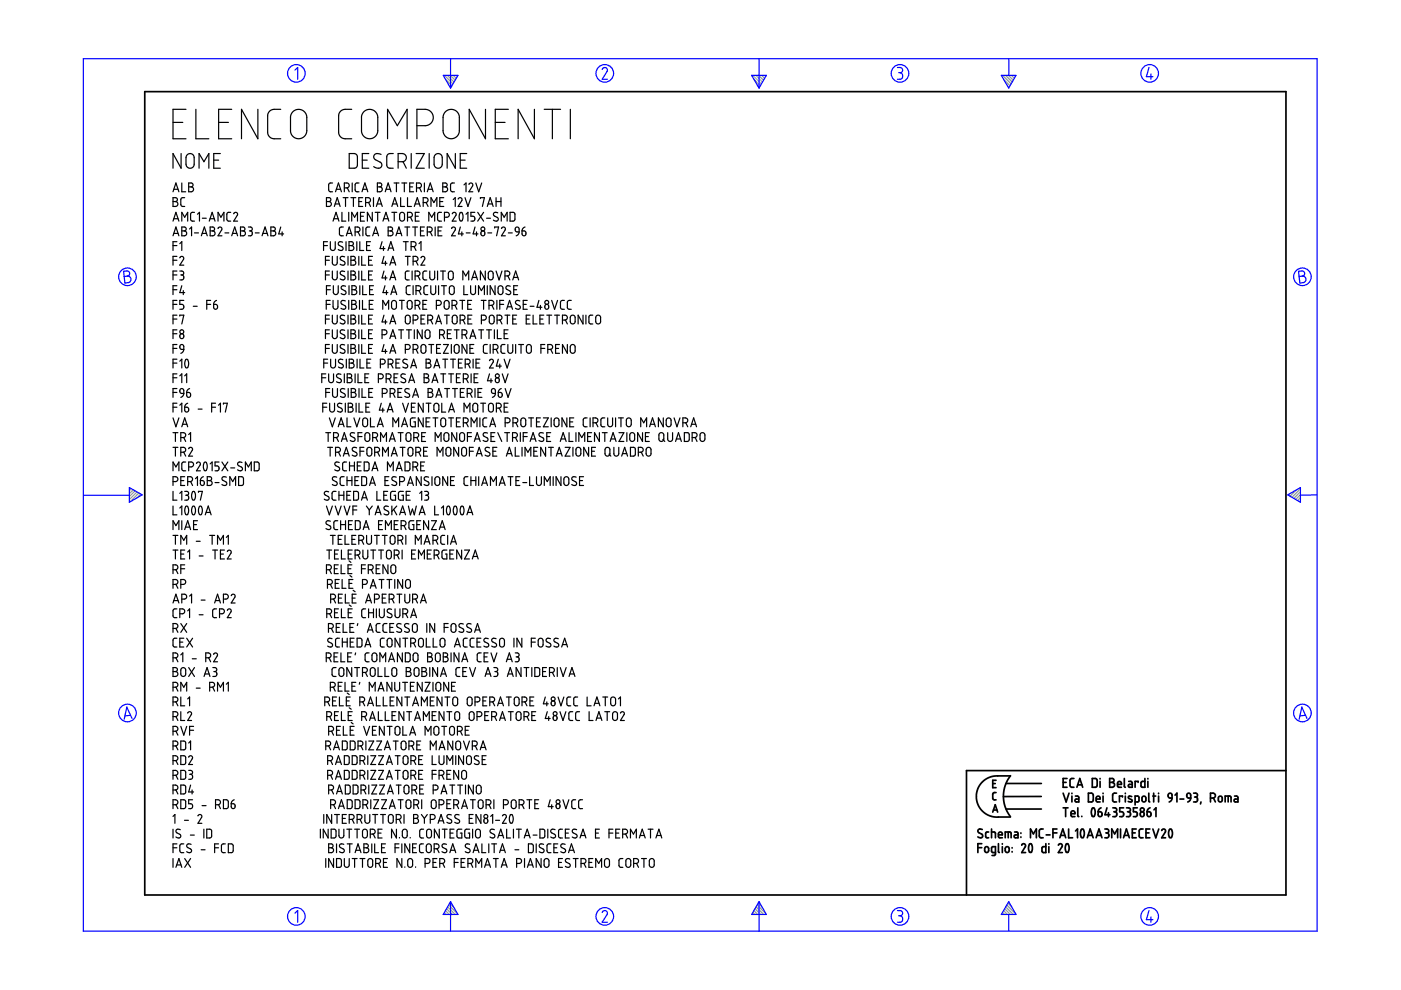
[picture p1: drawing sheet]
<svg xmlns="http://www.w3.org/2000/svg" width="297mm" height="210mm" viewBox="0 0 297 210" stroke-linecap="round" stroke-linejoin="round" font-family="sans-serif">
<g fill="none" stroke="#6c9" stroke-width=".25">
<path d="M94.2 16l1.8 1.8M94.5 16.8l1.3 1.4M94.8 16l1.5 1.4M95.3 18.3l.3 .3M95.5 16l1 1M96.1 16l.6 .6M96.7 16l.3 .2M159.6 16l1.8 1.8M159.9 16.8l1.3 1.4M160.3 16l1.4 1.4M160.7 18.3l.3 .3M160.9 16l1 1"/>
<path d="M161.5 16l.6 .6M162.1 16l.2 .2M212.6 16l1.8 1.8M212.8 16.8l1.3 1.4M213.2 16l1.4 1.4M213.7 18.3l.2 .3M213.8 16l1 1M214.4 16l.7 .6M215.1 16l.2 .2M27.5 103.4h-.1M27.9 103.6l-.5 .4M28.3 103.8l-.9 .9"/>
<path d="M28.7 104.1l-1.3 1.2M29 104.3l-1.6 1.6M29.4 104.5l-1.8 1.9M29.8 104.8l-.8 .8M273.4 104.7l-.3 .3M274.9 103.9l-1.4 1.3M275.7 103.6l-1.8 1.9M275.7 106.1l-.2 .3M275.7 105.5l-.6 .6M275.7 104.9l-1 1M275.7 104.2l-1.4 1.5M94 193.8v.1"/>
<path d="M94.2 193.5l.4 .4M94.4 193.1l.9 .8M94.7 192.7l1.2 1.2M94.9 192.3l1.6 1.6M95.1 191.9l1.9 1.9M95.4 191.5l.8 .8M159.4 193.8v.1M159.6 193.5l.4 .4M159.9 193.1l.8 .8M160.1 192.7l1.2 1.2M160.3 192.3l1.6 1.6M160.5 191.9l1.9 1.9"/>
<path d="M160.8 191.5l.8 .8M212.3 193.8v.1M212.6 193.5l.4 .4M212.8 193.1l.8 .8M213 192.7l1.2 1.2M213.2 192.3l1.6 1.6M213.5 191.9l1.8 1.9M213.7 191.5l.8 .8"/>
</g>
<g fill="none" stroke="#00f" stroke-width=".25">
<path d="M17.7 12.4h261.6v185h-261.6zM62.5 14.9l.6-.6v2.5M94 16h3.1l-1.6 2.7zM95.5 12.4v6.3M127.7 14.7l.5-.4 .5 .3v.5l-1 1.7h1.1M159.4 16h3.1l-1.6 2.7zM160.9 12.4v6.3M190.3 14.3h.7l.3 .3v.6l-.5 .2M190.5 15.4h.3M190.8 15.4l.5 .3v.7l-.3 .4h-.7M212.3 16h3.1l-1.5 2.7zM213.9 12.5v3.5"/>
<path d="M243.6 14.3l-.5 2h1.4M244 15.7v1.1M26.2 57.5l.9-.1 .3 .3 .1 .5-.5 .3 .5 .2 .3 .4-.1 .3-.3 .5-.9 .1zM27 58.5l-.7 .1M275.3 57.5l.9-.1 .3 .3 .1 .5-.5 .3 .5 .2 .3 .4-.1 .4-.2 .3-1 .2zM276.1 58.5l-.7 .1M17.8 105h9.6M27.4 103.4l2.7 1.5-2.7 1.6zM273 104.9l2.7-1.5v3.1zM279.3 104.9l-3.6 .1M27.7 151.7l-1.2 .1M28 152.3l-1.1-2.4-.6 2.6"/>
<path d="M276.8 151.7l-1.2 .1M277.1 152.3l-1.1-2.4-.6 2.6M62.5 193.6l.6-.5v2.4M95.5 191.2v6.2M95.5 191.2l1.6 2.7h-3.1zM127.7 193.5l.1-.3 .5-.1 .5 .4-.1 .4-1 1.6h1.1M160.9 191.2v6.2M160.9 191.2l1.6 2.7h-3.1zM190.3 193.1h.6l.4 .2v.5l-.5 .4M190.5 194.2h.3M190.8 194.2l.5 .3v.7l-.4 .3h-.6M213.9 191.2l1.5 2.7h-3.1z"/>
<path d="M213.9 193.9v3.5M243.6 193.1l-.5 1.9h1.4M244 194.4v1.1"/>
<circle cx="62.8" cy="15.6" r="1.87"/>
<circle cx="128.2" cy="15.6" r="1.87"/>
<circle cx="190.8" cy="15.6" r="1.87"/>
<circle cx="243.8" cy="15.6" r="1.87"/>
<circle cx="27" cy="58.7" r="1.87"/>
<circle cx="276.1" cy="58.7" r="1.87"/>
<circle cx="27" cy="151.2" r="1.87"/>
<circle cx="276.1" cy="151.2" r="1.87"/>
<circle cx="62.8" cy="194.3" r="1.87"/>
<circle cx="128.2" cy="194.3" r="1.87"/>
<circle cx="190.8" cy="194.3" r="1.87"/>
<circle cx="243.8" cy="194.3" r="1.87"/>
</g>
<g fill="none" stroke="#000" stroke-width=".36">
<path d="M30.7 19.4h241.9v170.4h-241.9zM207.3 179.7h.9M208.2 178.9h-.9v1.9M208.3 175.9l-.7-.1-.3 .5 1 .7v.4l-.2 .2-.8-.2M208.9 179.6l.4-.1 .3 .3v.7l-.3 .2h-.3l-.2-.2zM209.6 176.4h-.4l-.2 .3v.8l.2 .1h.4M210.2 176.4l.8 .1 .1 1.1M210.2 175.8v1.8M210.5 166.1h.5M210.5 172.2l.5-1.6 .5 1.6M210.6 171.7h.8M211.2 168h-.4l-.3 .3v1.1l.7 .2"/>
<path d="M211.2 165.4h-.7v1.6h.7M211.7 177h.8l-.1-.5-.4-.1-.2 .2-.1 .8 .2 .2h.6M211.7 178.9v1.7l.2 .2M212.5 178.9v.1M212.5 179.5v1.3M213.1 177.6v-1.2h1.1l.2 .2v1M213.3 179.6l.4-.1 .3 .3v.7l-.3 .2h-.3l-.3-.2zM213.3 166.1h7.5M213.3 171.5h7.5M213.8 176.4v1.2M214.2 164.5h-3.5l-.9 .3-.9 .5-.7 .6-.7 .9-.4 1-.1 1.1 .1 1.1 .4 .9 .7 1 .8 .6 .8 .5 .9 .2h3.5M214.2 164.5l-1 1.7-.5 2.2 .1 1.3 .3 1.3 1.1 2.1"/>
<path d="M214.6 179.7v.1M215.1 176.4h.5l.2 .3v.9h-.5a.31 .31 0 0 1-.3-.3 .31 .31 0 0 1 .3-.3h.5M216.5 176.6v.1M216.5 177.4v.1M216.6 179.2l.4-.3 .4 .4-.8 1.5h.8M218.3 179a.54 .54 0 0 1 .5 .2 .54 .54 0 0 1 .1 .5l-.1 .7a.37 .37 0 0 1-.5 .3 .37 .37 0 0 1-.2-.5v-.6zM218.5 177.6v-1.8l.6 1 .6-1v1.8M220.8 168.9h-8.1M221.2 175.8h-.6l-.3 .3 .1 1.3 .2 .2h.6M221.7 178.9v1.9l-.7-.1-.1-1 .2-.2h.6M221.8 177h.8M222.4 178.9v.1"/>
<path d="M222.4 179.5v1.3M223.2 176.6h.9M224.1 175.8h-.9v1.8M224.4 179.2l.4-.3 .4 .4-.8 1.5h.8M224.7 177.6l.6-1.8 .7 1.8M224.9 177.1h.9M225.4 165.9h.6M225.4 168.2l.6 1.8 .7-1.8M225.4 171.3h1M225.9 171.3v1.8M226.1 179a.53 .53 0 0 1 .5 .2 .53 .53 0 0 1 .1 .5l-.1 .7a.35 .35 0 0 1-.4 .3 .35 .35 0 0 1-.3-.4l-.1-.6zM226.2 165.1h-.8v1.8h.8"/>
<path d="M226.6 175.8v1.8h.8M227.1 172.5h.8l-.1-.5-.4-.1-.3 .2v.8l.2 .2h.6M227.3 168.2v.1M227.3 168.8v1.2M227.7 165.1h-.6l-.2 .3v1.4l.3 .1h.5M228 168.8h.5l.2 .2v1h-.5a.31 .31 0 0 1-.3-.3 .31 .31 0 0 1 .3-.3h.5M228 176.2l.5-.4v1.8M228.3 166.9l.6-1.8 .7 1.8M228.5 166.4h.9M228.5 171.3v1.7l.2 .1M229.3 175.8a.63 .63 0 0 1 .6 .9l-.1 .6a.34 .34 0 0 1-.4 .3 .34 .34 0 0 1-.3-.5v-.7zM229.4 173.1h.1"/>
<path d="M230.5 177.6l.6-1.8 .7 1.8M230.7 177.1h.9M230.8 168.2h.7l.3 .3v1.2l-.3 .3h-.7zM231.6 165.1h.7l.3 .2v1.3l-.2 .3h-.8zM231.6 171.4a.53 .53 0 0 1 .5 .2 .53 .53 0 0 1 .1 .5l-.1 .7a.34 .34 0 0 1-.4 .3 .34 .34 0 0 1-.3-.4v-.6zM232.4 177.6l.6-1.8 .6 1.8M232.4 169.4h.8v-.3l-.2-.3-.5 .1-.1 .9 .2 .2h.6M232.6 177.1h.9M232.8 172.1h.6l.2 .2 .1 .5-.2 .3h-.3l-.3-.1zM233.2 165.1v.1M233.2 165.7v1.2M233.4 171.3l-.4 .3-.2 .5"/>
<path d="M233.9 168.2v.1M233.9 168.8v1.2M234.3 175.8h.4l.3 .2v.4l-.3 .2M234.5 176.6h.2M234.7 176.6l.4 .3v.5l-.3 .2h-.5M234.7 171.3l-.4 1.4h1M235 172.3v.8M235.3 165.1h.6l.3 .3-.1 .4-.3 .1 .4 .1 .1 .3-.1 .4-.3 .2h-.6zM235.3 165.9h.5M235.7 177.6v-1.8l.6 1 .7-1v1.8M235.9 171.3h.7l.1 .2 .1 .3-.4 .3M236.2 172.1h.2"/>
<path d="M236.4 172.1l.3 .2 .1 .5-.3 .3h-.6M236.7 168.2h-.5l-.3 .3v1.3l.3 .2h.5M236.9 166.3h.9l-.2-.5-.3-.1-.3 .1-.1 .9 .2 .2h.7M237.6 175.8v1.8M238 169v-.2h-.7v1.2M238.2 177.6l.6-1.8 .6 1.8M238.2 171.3h-.8v.8h.6l.2 .4-.1 .6h-.7M238.4 165.1v1.7l.2 .1M238.4 177.1h.9M238.6 168.2v.1M238.6 168.8v1.2M238.8 171.3h.5l.3 .2v.4l-.3 .2"/>
<path d="M239.1 172.1h.2M239.3 172.1l.4 .3-.1 .5-.2 .2h-.6M239.3 165.7h.5l.3 .2v1h-.6a.31 .31 0 0 1-.3-.3 .31 .31 0 0 1 .3-.3h.6M239.9 168.9l-.2-.1a.29 .29 0 0 0-.4 .1 .29 .29 0 0 0 .1 .4l.5 .2a.33 .33 0 0 1 0 .5 .33 .33 0 0 1-.5 0l-.2-.1M240.1 176.6h.6M240.7 170l.7-.1 .1-.9-.2-.2h-.6v1.9M240.9 175.8h-.8v1.8h.8M241.1 171.3h-.8v.8h.6l.2 .3-.1 .7h-.7M241.3 165.9v-.2h-.6v1.2M241.9 172.3l.2-.2 .4 .2 .1 .5-.1 .2-.4 .1-.2-.1zM242.2 169l.2-.2 .4 .1 .2 .8-.2 .2-.4 .1-.3-.2zM242.4 175.8h-.6l-.3 .3 .1 1.3 .2 .2h.6"/>
<path d="M242.7 165.1v1.8h-.6l-.2-.2 .1-.9 .2-.1h.5M243 176.6h.6M243.2 172.1l.7 .2v.7l-.4 .1-.2-.1zM243.4 165.1v.1M243.4 165.7v1.2M243.6 168.2v1.6l.2 .2M243.8 175.8h-.8v1.8h.8M243.8 171.3l-.4 .3-.2 .5M244.4 168.8h.6M244.4 175.8l.6 1.8 .7-1.8M244.6 168.2v1.8M244.7 171.7l.4-.4v1.8"/>
<path d="M245.6 168.2v.1M245.6 168.8v1.2M246.3 176.1l.4-.3 .4 .2v.4l-.8 1.2h.8M247.7 168.4l.3-.2 .4 .1 .1 .9-.7-.1zM248 175.8a.6 .6 0 0 1 .6 .8l-.1 .7a.36 .36 0 0 1-.4 .3 .36 .36 0 0 1-.3-.5v-.6zM248.5 169.2l-.2 .5-.4 .3M249.1 168.6l.4-.4v1.8M250.2 169.4h.8M251.7 168.3l.3-.1 .3 .1 .2 .9h-.6l-.2-.2zM252.5 169.2l-.2 .5-.5 .3M253.1 168.2l.7 .1 .1 .4-.4 .3M253.3 169h.2"/>
<path d="M253.5 169l.4 .2v.5l-.2 .3h-.6M254.6 170l-.1 .5M256.6 169.2l.9-.1 .2-.3-.1-.4-.4-.2h-.6v1.8M257.3 169.2l.4 .8M258.4 169l.2-.2 .4 .1 .1 .8-.1 .2-.4 .1-.3-.2zM259.8 170v-1.2l1.1 .1 .1 1.1M260.4 168.8v1.2M261.7 168.8h.6l.2 .3v.9h-.6a.31 .31 0 0 1-.3-.3 .31 .31 0 0 1 .3-.3h.6M272.6 163.4h-67.7v26.4M211.1 180.8h-.6l-.3-.2 .1-1 .8-.1-.1 1.7-.2 .2h-.5M214.6 180.6v.1"/>
<circle cx="242.2" cy="171.7" r=".42"/>
</g>
<g fill="none" stroke="#000" stroke-width=".25">
<path d="M36.7 26h2.1M38.4 32.6v3.1l-1.7-3.1v3.1M38.5 38.8v1.9h.9M39.4 23.2h-2.7v6.2h2.7M39.7 32.8l.8-.2 .3 .1 .3 .4 .1 1.8-.2 .5-.4 .2h-.7l-.4-.6-.1-1.6zM40 38.8h.6l.3 .2v.4l-.4 .2 .4 .2 .1 .4-.3 .4-.7 .1zM40 39.6h.5M41.5 23.2v6.2h2.8M42.2 35.7v-3.1l1 1.7 1.1-1.7v3.1M45.3 34h1.1M46.4 26h2M46.7 32.6h-1.4v3.1h1.4"/>
<path d="M49.1 23.2h-2.7v6.2h2.7M54.7 23.2v6.2l-3.5-6.2v6.2M59.5 23.2l-1.9 .1-.6 .4-.3 .7v3.8l.2 .6 .9 .6h1.7M62 23.8l.8-.5 1-.1 .9 .6 .3 .7v3.5l-.4 .8-.7 .5-.7 .1-.7-.2-.4-.3-.4-.7-.1-3.5zM70.5 38.8h-.5l-.3 .3v1.3l.3 .2 .5 .1M73 39.8h.6l.4-.2v-.4l-.2-.3-.8-.1v1.9M73.6 39.8l.4 .9M74 32.6h1.3l.4 .4 .1 2.1-.4 .5-1.4 .1zM74.6 23.2l-2 .1-.5 .4-.3 .7v3.8l.2 .5 .3 .4 .5 .3h1.8M74.7 38.8v1.9M76.1 38.8h-.5l-.3 .3v1.3l.3 .2 .5 .1M76.8 34h1.1"/>
<path d="M77 23.8l.8-.5 .8-.1 .8 .3 .6 .8 .1 3.8-.4 .7-.8 .5-.6 .1-.6-.1-.7-.5-.3-.5-.1-3.6zM78.2 32.6h-1.4v3.1h1.4M80 38.8h.6l.3 .3-.1 .4-.3 .1 .3 .1 .2 .3v.4l-.3 .2-.7 .1zM80 39.6h.5M80.8 32.7l-.7-.1h-.5l-.3 .3-.1 .4 .3 .5 1.3 .8 .2 .3-.1 .4-.5 .4-.6-.1-.6-.3M82.2 29.4v-6.2l2 3.4 2.1-3.4v6.2M83.4 32.6h-1l-.4 .6v1.9l.1 .3 .4 .3h.9M83.5 38.8h1.1M84.1 38.8v1.9M84.4 34.3h1l.5-.2 .2-.6-.1-.6-.5-.3h-1.1v3.1M85.2 38.8h1M85.4 34.3l.7 1.4"/>
<path d="M85.7 38.8v1.9M86.9 39.6h.6M87.2 32.6v3.1M87.7 38.8h-.8v1.9h.8M88.2 32.6h1.8l-1.8 3.1h1.8M88.3 39.8l.9-.1 .1-.5-.1-.3-.9-.1v1.9M88.4 26.6h2l1.1-.6 .3-.5 .1-.7-.2-.7-.5-.5-.8-.4h-2v6.2M88.9 39.8l.4 .9M90 38.8v1.9M91 32.6v3.1M92.3 32.8l.4-.2h.5l.5 .6v1.8l-.2 .4-.3 .2h-.7l-.4-.5-.1-1.8zM93.9 38.8h.6l.3 .3-.1 .4-.3 .1 .3 .1 .2 .4v.3l-.3 .2-.7 .1z"/>
<path d="M93.9 39.6h.5M94.4 23.8l.8-.6h.9l.8 .5 .4 .7 .1 3.6-.4 .8-.7 .5-.7 .1-.6-.1-.7-.5-.3-.5-.1-3.6zM96.4 38.8h-.6l-.3 .3 .1 1.3 .2 .2 .6 .1M96.5 32.6v3.1l-1.7-3.1v3.1M97.6 34h1M98.4 39.2l.4-.4v1.9M99 32.6h-1.4v3.1h1.4M99.4 39.1l.3-.3 .5 .2v.4l-.8 1.3h.8M100.9 38.8l.6 1.9 .6-1.9M102.9 23.2v6.2l-3.4-6.2v6.2M105 26h2.1M107.8 23.2h-2.8v6.2h2.8"/>
<path d="M113.3 23.2v6.2l-3.4-6.2v6.2M115.4 23.2h3.5M117.1 23.2v6.2M120.9 23.2v6.2M36.7 41.9h.6l.3 .3-.1 .4-.3 .1 .3 .1 .2 .3v.4l-.3 .3h-.7zM36.7 40.7l.6-1.9 .6 1.9M36.7 42.7h.5M36.7 46.9l.6-1.9 .6 1.9M36.7 50l.6-1.9 .6 1.9M36.7 52.1h.8M36.7 55.2h.8M36.7 58.3h.8"/>
<path d="M36.9 40.1h.8M36.9 46.4h.8M36.9 49.5h.8M37.5 51.2h-.8v1.9M37.5 54.4h-.8v1.8M37.5 57.5h-.8v1.9M38.1 54.7l.5-.3 .4 .3-.9 1.5h.9M38.1 57.5h.6l.2 .2v.4l-.4 .2M38.1 51.7l.4-.5v1.9M38.3 58.3h.2M38.5 48.1l.7 .1 .3 .2-.1 .4-.3 .2 .3 .1 .2 .3-.1 .3-.3 .3h-.7zM38.5 58.3l.4 .3v.5l-.2 .2-.6 .1"/>
<path d="M38.5 46.9v-1.9l.7 1.1 .6-1.1v1.9M38.5 49h.6M39.2 41.9h-.6l-.3 .3 .1 1.4 .8 .2M40.2 48.6l.4-.5v1.9M41.2 45h-.5l-.3 .4 .1 1.3 .7 .2M41.2 49.4h.9M41.9 45.4l.4-.4v1.9M42.7 50l.6-1.9 .6 1.9M42.9 49.5h.9M42.9 46.3h.8M44.4 46.9l.6-1.9 .6 1.9M44.5 46.4h.9"/>
<path d="M44.6 48.1h.6l.3 .3-.1 .4-.3 .2 .3 .1 .2 .3-.1 .3-.2 .3h-.7zM44.6 49h.5M46.2 48.5l.4-.4 .4 .2 .1 .3-.9 1.4h.9M46.2 46.9v-1.9l.6 1.1 .7-1.1v1.9M47.7 49.4h.8M48.9 45h-.6l-.2 .4 .1 1.3 .7 .2M49.1 50l.7-1.9 .6 1.9M49.3 49.5h.9M49.6 45.3l.3-.3 .4 .2 .1 .3-.8 1.4h.8M51 48.1h.6l.3 .3v.4l-.4 .2 .4 .1 .1 .3v.3l-.3 .3h-.7zM51 49h.5M52.7 48.1l.7 .2 .1 .3-.4 .4"/>
<path d="M52.9 49h.2M53.1 49l.3 .1 .1 .6-.3 .3h-.5M54.1 49.4h.8M55.6 50l.6-1.9 .6 1.9M55.7 49.5h.9M57.4 48.1h.6l.3 .3v.4l-.3 .2 .3 .1 .2 .3-.1 .3-.3 .3h-.7zM57.4 49h.6M59.5 48.1l-.4 1.5h1M59.8 49.2v.8M68.6 52.1h.8M69 55.2h.8M69 58.3h.8"/>
<path d="M69.2 41.9h.6l.3 .3-.1 .4-.3 .1 .3 .1 .3 .3-.1 .4-.3 .3h-.7zM69.2 42.7h.5M69.4 51.2h-.8v1.9M69.8 54.4h-.8v1.8M69.8 57.5h-.8v1.9M70 51.2v1.4l.1 .3 .4 .2 .3-.1 .3-.2v-1.6M70.5 54.4v1.4l.3 .4h.4l.3-.3v-1.5M70.5 57.5v1.5l.5 .4 .5-.3v-1.6M70.6 46.9l.6-1.9 .7 1.9M70.8 46.4h.9M70.9 43.8l.6-1.9 .6 1.9M71.1 43.2h.8"/>
<path d="M71.1 40.7l.7-1.9 .6 1.9M71.3 40.1h.9M72.5 45v1.9h.8M72.6 51.4l-.6-.2-.2 .2-.1 .4 1 .6v.6l-.5 .1-.5-.2M72.7 41.9h1.1M72.8 48.1l-.6 .1-.2 .3v1.2l.3 .3h.5M73.1 54.5l-.7-.1-.3 .4 .2 .3 .7 .4 .1 .5-.2 .2-.8-.2M73.1 57.6l-.7-.1-.3 .4 .2 .3 .7 .4 .1 .5-.4 .3-.6-.3M73.3 41.9v1.9M73.4 51.2v1.9M73.4 50l.6-1.9 .7 1.9M73.6 49.5h.9"/>
<path d="M73.8 54.4v1.8M73.8 57.5v1.9M73.9 45v1.9M74 51.2l.7 .1 .2 .3-.1 .3-.3 .2 .3 .1 .2 .4v.3l-.4 .2h-.6zM74 52.1h.5M74.4 54.4h.7l.2 .3-.1 .4-.3 .1 .4 .1 .1 .3v.4l-.3 .2h-.7zM74.4 57.5h.6l.3 .3-.1 .4-.3 .1 .3 .1 .2 .3-.3 .6-.7 .1zM74.4 41.9h1M74.4 55.2h.5M74.4 58.3h.5M74.6 46.9v-1.9l.6 1.1 .6-1.1v1.9M74.9 41.9v1.9"/>
<path d="M75.3 49.2h.6l.3-.2 .1-.4-.2-.4-.8-.1v1.9M75.6 51.2v1.9M75.9 49.1l.4 .9M76.1 42.7h.6M76.1 54.4v1.8M76.1 57.5v1.9M76.3 51.2v1.9h.8M76.4 45.8h.6M76.7 54.4v1.8h.8M76.7 57.5v1.9h.8M76.8 40.7l.6-1.9 .6 1.9M76.9 41.9h-.8v1.9h.8"/>
<path d="M76.9 40.1h.9M76.9 48.1v1.9M77.3 45h-.9v1.9h.9M77.5 42.9l.9-.1 .1-.5-.1-.3-.9-.1v1.9M77.7 52.1h.7M78.1 42.9l.4 .9M78.1 55.2h.7M78.1 58.3h.7M78.4 48.1h-.5l-.3 .4v1.3l.3 .2h.5M78.5 51.2h-.8v1.9h.8M78.9 45v1.9l-1-1.9v1.9M79 54.4h-.9v1.8h.9"/>
<path d="M79 57.5h-.9v1.9h.9M79 50l.7-1.9 .6 1.9M79.2 41.9v1.9M79.2 49.5h.9M79.5 45h1.1M79.8 43.8l.6-1.9 .6 1.9M80 43.2h.9M80.1 45v1.9M81 51.2l-.4 1.5h1M81.2 46.9l.6-1.9 .6 1.9M81.3 52.3v.8M81.4 46.4h.9"/>
<path d="M81.4 54.4l-.4 1.4h1M81.4 57.5l-.4 1.4h1M81.7 40.7l.6-1.9 .6 1.9M81.7 55.4v.8M81.7 58.5v.9M81.9 40.1h.8M82.3 53.1l.6-1.9 .6 1.9M82.3 48.1l.7 .1 .2 .2-.1 .4-.3 .2 .4 .1 .1 .3v.3l-.3 .3h-.7zM82.3 49h.5M82.4 52.6h.9M82.7 56.2l.6-1.8 .6 1.8M82.7 59.4l.6-1.9 .6 1.9"/>
<path d="M82.8 55.7h.9M82.8 58.8h.9M83.1 43.8l.6-1.9 .6 1.9M83.1 45h1M83.2 43.2h.9M83.6 45v1.9M83.9 50l.7-1.9 .6 1.9M84.1 49.5h.9M84.9 45.2l.5-.2 .4 .4v1.1l-.4 .4h-.3l-.3-.3-.1-1.1zM84.9 41.9v1.9h.9M85.5 51.2h1.1M85.8 48.1h1.1"/>
<path d="M85.9 54.4h1.1M86 51.2v1.9M86.3 48.1v1.9M86.4 46.1l.9-.2 .1-.4-.2-.4-.8-.1v1.9M86.4 41.9v1.9h.8M86.4 54.4v1.8M86.8 57.5h-.6l-.3 .3 .1 1.3 .2 .2 .6 .1M87 46l.4 .9M87.2 52.3l.8-.1 .2-.3-.1-.4-.3-.3h-.6v1.9M87.4 57.5v1.9M87.5 48.1h1M87.6 55.4h.6l.3-.2 .1-.4-.1-.3-.9-.1v1.8"/>
<path d="M87.8 52.3l.4 .8M87.8 43.8l.7-1.9 .6 1.9M88 58.5l.9-.1 .1-.4-.1-.3-.3-.2h-.6v1.9M88 43.2h.9M88 48.1v1.9M88.1 45.8h.6M88.2 55.4l.4 .8M88.6 58.5l.4 .9M88.8 51.7l.5-.5v1.9M88.9 45h-.8v1.9h.8M89.2 49h.6M89.3 54.7a.4 .4 0 0 1 .3-.3 .4 .4 0 0 1 .4 .1l.1 .4-.8 1.3h.8"/>
<path d="M89.7 42.9l.9-.1 .2-.4-.2-.4-.9-.1v1.9M90 48.1h-.8v1.9h.8M90.3 42.9l.5 .9M90.5 57.5h-.5l-.3 .3v1.3l.2 .2 .6 .1M90.6 49.2l.8-.1 .2-.4-.1-.4-.3-.2h-.6v1.9M90.6 40.7l.6-1.9 .6 1.9M90.8 40.1h.9M90.9 46.9v-1.9l.6 1.1 .7-1.1v1.9M91.1 57.5v1.5l.5 .4 .5-.4 .1-1.5M91.2 49.1l.4 .9M91.4 43.8v-1.9l.6 1 .6-1v1.9M92.3 48.1v1.9"/>
<path d="M92.8 57.5v1.9M92.9 49h.6M93.2 42.7h.7M93.4 57.5h1M93.6 45h-.6l-.2 .4 .1 1.3 .7 .2M93.7 48.1h-.8v1.9h.8M93.9 57.5v1.9M94.1 41.9h-.9v1.9h.9M94.2 46.1h.6l.4-.2 .1-.4-.2-.4-.9-.1v1.9M95.2 57.7l.4-.2 .5 .3v1.1l-.3 .4h-.4l-.3-.3zM95.7 48.5l.4-.4 .4 .2v.4l-.8 1.3h.9M95.9 45.3l.1-.2 .4-.1 .3 .4-.8 1.5h.8"/>
<path d="M96.1 42.3l.4-.4v1.9M97.1 42.2l.4-.3 .4 .2v.4l-.8 1.3h.9M97.6 45.1a.55 .55 0 0 1 .6 .7l-.2 .8a.34 .34 0 0 1-.4 .3 .34 .34 0 0 1-.2-.5l-.1-.6zM97.6 48.1l-.4 1.5h1M97.9 49.2v.8M98.1 59.4v-1.9l.6 1 .7-1v1.9M98.6 41.9l.6 1.9 .6-1.9M98.8 45.4l.4-.4v1.9M98.8 49.4h.9M100 59.4l.6-1.9 .6 1.9M100.2 58.8h.9M100.7 45h-.9v.8l.6 .1 .3 .3-.2 .6-.7 .1"/>
<path d="M100.7 48.1l-.4 1.5h1M101 49.2v.8M101.3 45l1.2 1.9M101.9 42.1v-.2h.8l-.4 1.9M102.1 49.1l.3-.1 .3 .1v.8h-.6l-.1-.3zM102.5 45l-1.2 1.9M102.9 57.5v1.9l-1-1.9v1.9M103.2 46.3h.8M103.3 43.8l.6-1.9 .7 1.9M103.4 49.4h.8M103.5 43.2h.9M103.6 57.7l.5-.2 .4 .3 .1 1.1-.4 .4h-.3l-.4-.3z"/>
<path d="M104.9 48.3v-.2h.8l-.4 1.9M105.2 42.7h1M105.2 41.9v1.9M105.2 57.5l.6 1.9 .6-1.9M105.5 45.1l-.6-.1-.3 .5 .2 .3 .8 .4v.5l-.5 .2-.5-.2M106.2 41.9v1.9M106.3 46.9v-1.9l.6 1.1 .6-1.1v1.9M106.3 48.5l.4-.4 .4 .2v.4l-.8 1.3h.8M107.1 58.5l.8-.1 .2-.4-.1-.3-.4-.2h-.5v1.9M107.7 58.5l.4 .9M107.8 49.4h.8M108.1 45h.8l.2 .2 .1 1.3-.2 .3-.9 .1z"/>
<path d="M108.7 59.4l.6-1.9 .7 1.9M108.9 58.8h.9M109.3 48.3l.3-.2 .3 .1 .2 1-.8-.2zM110.1 49.2l-.2 .5-.5 .3M110.7 49l.7 .1v.8h-.6zM111.3 48.1l-.5 .4-.1 .5M36.7 61.4h.8M36.7 64.5h.8M36.7 67.6h.8M36.7 70.8h.8M36.7 73.9h.8M36.7 77h.8"/>
<path d="M37.5 60.6h-.8v1.9M37.5 63.7h-.8v1.9M37.5 66.8h-.8v1.9M37.5 69.9h-.8v1.9M37.5 73h-.8v1.9M37.5 76.2h-.8v1.8M37.5 79.3h-.8v1.8M38.1 76.6l.4-.4v1.8M38.1 79.7l.4-.4v1.8M38.1 67v-.2h.9l-.5 1.9M38.2 73.2l.5-.2 .2 .2 .1 .9-.8-.2-.1-.5zM38.5 60.6l-.4 1.4h1.1"/>
<path d="M38.9 61.6v.9M39 63.7h-.9v.8h.6l.3 .4-.2 .6-.7 .1M39 74.1l-.3 .6-.4 .2M39.2 79.7l.4-.4v1.8M39.4 76.2a.55 .55 0 0 1 .6 .8l-.1 .8a.35 .35 0 0 1-.5 .2 .35 .35 0 0 1-.2-.5v-.7zM41 64.9h.8M43.8 64.5h.9M44.7 63.7h-.9v1.9M45.3 64.5h.5l.2 .2 .1 .5-.2 .3-.3 .1-.3-.2zM45.9 63.7l-.4 .3-.2 .5M68.6 77h.9M69 67.6h.8"/>
<path d="M69 70.8h.8M69 73.9h.8M69.1 79.3h-.9v1.8M69.2 64.5h.8M69.2 61.4h.8M69.5 76.2h-.9v1.8M69.7 79.3v1.4l.4 .4h.3l.3-.3v-1.5M69.8 66.8h-.8v1.9M69.8 69.9h-.8v1.9M69.8 73h-.8v1.9M70 63.7h-.8v1.9M70 60.6h-.8v1.9"/>
<path d="M70.1 76.2v1.4l.4 .4 .4-.1 .2-.2v-1.5M70.5 66.8v1.5l.4 .4 .6-.3v-1.6M70.5 69.9v1.5l.4 .4 .6-.3v-1.6M70.5 73v1.5l.4 .4 .3-.1 .3-.3v-1.5M70.6 63.7v1.4l.1 .2 .4 .3 .5-.4v-1.5M70.7 60.6v1.5l.4 .4 .4-.1 .2-.3v-1.5M72.3 79.4l-.6-.1-.3 .2v.3l.9 .7v.5l-.5 .1-.4-.2M72.7 76.3l-.7-.1-.2 .4 .1 .3 .8 .4v.6l-.5 .1-.4-.2M73 79.3v1.8M73.1 66.9l-.7-.1-.3 .4 .2 .4 .8 .4v.5l-.5 .2-.5-.2M73.1 70h-.7l-.3 .4 .2 .3 .8 .4v.5l-.5 .2-.5-.2M73.1 73.2l-.7-.1-.3 .4 .2 .3 .8 .4v.5l-.5 .2-.5-.2"/>
<path d="M73.2 63.8l-.6-.1-.3 .5 .9 .7 .1 .4-.4 .3-.6-.2M73.3 60.7l-.7-.1-.3 .5 .2 .2 .8 .4v.5l-.3 .3-.7-.2M73.4 76.2v1.8M73.6 79.3h.6l.3 .2v.4l-.4 .2 .4 .1 .2 .4-.2 .4-.2 .1h-.7zM73.8 66.8v1.9M73.8 69.9v1.9M73.8 73v1.9M73.9 63.7v1.9M74 60.6v1.9M74 76.2h.7l.3 .3-.1 .3-.3 .2 .3 .1 .2 .3-.1 .4-.3 .2h-.7zM74 77h.6M74.4 66.8h.6l.3 .3-.1 .4-.3 .1 .3 .1 .2 .4v.3l-.3 .3h-.7z"/>
<path d="M74.4 69.9l.7 .1 .2 .2-.1 .4-.3 .2h.3l.2 .4v.3l-.3 .3h-.7zM74.4 73l.7 .1 .2 .2-.1 .4-.3 .2h.3l.2 .4v.4l-.3 .2h-.7zM74.4 67.6h.5M74.4 70.8h.5M74.4 73.9h.5M74.6 63.7h.6l.3 .2v.4l-.4 .2 .3 .1 .2 .3-.1 .4-.2 .2-.7 .1zM74.6 64.5h.5M74.6 60.6h.6l.3 .3v.4l-.4 .1 .3 .1 .2 .3v.4l-.3 .2-.7 .1zM74.6 61.4h.5M75.3 79.3v1.8M75.7 76.2v1.8M75.9 79.3v1.8h.9"/>
<path d="M76.1 66.8v1.9M76.1 69.9v1.9M76.1 73v1.9M76.2 63.7v1.9M76.3 60.6v1.9M76.3 76.2v1.8h.9M76.7 66.8v1.9h.8M76.7 69.9v1.9h.8M76.7 73v1.9h.8M76.9 63.7v1.9h.8M76.9 60.6v1.9h.8M77.8 77h.6"/>
<path d="M78.1 67.6h.7M78.1 70.8h.7M78.1 73.9h.7M78.2 79.3h-.8v1.8h.8M78.3 64.5h.6M78.4 61.4h.6M78.6 76.2h-.8v1.8h.8M79 66.8h-.9v1.9h.9M79 69.9h-.9v1.9h.9M79 73h-.9v1.9h.9M79.1 63.7h-.8v1.9h.8M79.2 60.6h-.8v1.9h.8"/>
<path d="M80.6 77.2l.9-.1 .2-.4-.1-.4-.3-.1h-.7v1.8M81 71h.6l.4-.3v-.3l-.1-.4-.9-.1v1.9M81.2 65.6v-1.9l.6 1 .6-1v1.9M81.4 66.8l-.4 1.5h1M81.4 73l-.4 1.5h1M81.6 60.6l-.4 1.4h1.1M81.7 67.9v.8M81.7 74.1v.8M81.9 61.6v.9M82.3 77.2h.6l.3-.2 .1-.4-.2-.4h-.8v1.8M82.7 68.7l.6-1.9 .6 1.9M82.7 71.8l.6-1.9 .6 1.9"/>
<path d="M82.7 74.9l.6-1.9 .6 1.9M82.8 68.2h.9M82.8 71.3h.9M82.8 74.4h.9M82.9 62.5l.6-1.9 .6 1.9M82.9 77.2l.4 .8M83 61.9h.9M83.1 63.9l.6-.2 .4 .4v1.1l-.4 .4-.4-.1-.2-.2-.1-1.1zM83.9 77h.7M84.4 79.3h-.9v1.8h.9M84.5 69.9h1.1M84.7 63.7h1"/>
<path d="M84.8 76.2h-.9v1.8h.9M85 69.9v1.9M85.2 63.7v1.9M85.9 74.1l.9-.1 .2-.4-.2-.4-.2-.2h-.7v1.9M85.9 79.4l-.6-.1-.3 .4 .2 .3 .7 .4 .1 .5-.3 .2-.7-.2M86 67l.6-.2 .3 .3 .1 1.2-.5 .4-.4-.1-.2-.3zM86.2 69.9h1M86.3 76.3l-.7-.1-.2 .4 .2 .3 .8 .4v.6l-.5 .1-.5-.2M86.5 63.9l.5-.2 .4 .4v1.1l-.4 .4-.3-.1-.3-.2-.1-1.1zM86.7 69.9v1.9M87 60.6h-.6l-.3 .4 .1 1.3 .2 .1 .6 .1M87.1 78l.6-1.8 .6 1.8"/>
<path d="M87.2 77.5h.9M87.6 67.9h.6l.3-.3 .1-.3-.2-.4-.8-.1v1.9M87.6 74.1h.6l.3-.2 .1-.4-.2-.4-.8-.1v1.9M87.6 60.6v1.9M87.8 69.9v1.9M88 64.7h.6l.4-.2v-.3l-.1-.4-.9-.1v1.9M88.2 61.6l.9-.1 .2-.4-.1-.3-.3-.2h-.7v1.9M88.2 74.1l.4 .8M88.6 64.7l.4 .9M88.8 61.6l.5 .9M89.3 67.6h.6M89.3 73.3l.6-.3 .4 .4v1l-.3 .4-.4 .1-.3-.3z"/>
<path d="M89.5 69.9v1.9l-1-1.9v1.9M89.7 64.5h.6M89.9 79.3h.6l.3 .3v.3l-.4 .2 .5 .2 .1 .5-.4 .3h-.7zM90.1 66.8h-.8v1.9h.8M90.3 70.1l.5-.1 .4 .3v1.1l-.4 .4h-.3l-.3-.3-.1-1.1zM90.3 76.2h.7l.2 .2v.4l-.3 .2 .3 .1 .2 .5-.4 .4h-.7zM90.3 77h.6M90.5 63.7h-.8v1.9h.8M90.7 60.6h-.5l-.3 .3v1.4l.2 .1 .6 .1M90.7 67.9l.8-.1 .2-.4v-.3l-.4-.3h-.6v1.9M90.9 73h1M91.3 67.8l.4 .9"/>
<path d="M91.3 60.6v1.5l.5 .4 .4-.1 .2-.3v-1.5M91.4 73v1.9M92 78l.6-1.8 .6 1.8M92.2 77.5h.9M92.4 68.7l.6-1.9 .6 1.9M92.5 64.7h.7l.3-.2 .1-.3-.3-.4-.8-.1v1.9M92.5 68.2h.9M92.6 73.9h.6M93 60.6v1.9M93.2 71h.5l.4-.2 .1-.4-.2-.4-.8-.1v1.9M93.4 73h-.8v1.9h.8M93.5 79.3h1"/>
<path d="M93.6 60.6h1.1M93.8 71l.4 .8M93.9 76.2h1M94 79.3v1.8M94 73h1.1l-1.1 1.9h1.1M94.1 60.6v1.9M94.2 66.8h1.1M94.3 63.9l.5-.2 .4 .4v1.1l-.4 .4-.3-.1-.3-.2v-1.1zM94.4 76.2v1.8M94.7 66.8v1.9M94.8 70.8h.7M95.1 79.3h1.1"/>
<path d="M95.4 60.7l.5-.1 .4 .3v1.1l-.4 .4h-.4l-.2-.3v-1.1zM95.5 76.2h1.1M95.6 79.3v1.8M95.7 69.9h-.9v1.9h.9M95.7 73v1.9M95.8 64.7h.7l.3-.2 .1-.3-.2-.4-.9-.1v1.9M96 67l.5-.2 .4 .4v1.1l-.3 .4-.4-.1-.3-.2v-1.1zM96.1 76.2v1.8M96.3 69.9h1M96.4 73.3l.5-.3 .4 .4v1.1l-.4 .4h-.3l-.3-.4zM96.5 64.7l.4 .9M96.8 69.9v1.9"/>
<path d="M97.2 77h.6M97.5 63.7h1M97.6 67.9h.5l.4-.3 .1-.3-.2-.4-.8-.1v1.9M97.6 79.3h-.8v1.8h.8M98 71l.8-.1 .2-.3-.1-.5-.3-.2h-.6v1.9M98 63.7v1.9M98 76.2h-.8v1.8h.8M98.2 67.8l.4 .9M98.3 60.6v1.9h.9M98.6 71l.4 .8M98.6 77.2h.7l.3-.2 .1-.4-.2-.4h-.9v1.8M99 73v1.9l-1-1.9v1.9"/>
<path d="M99.2 64.5h.6M99.2 67.6h.6M99.3 77.2l.4 .8M99.6 71.8l.6-1.9 .7 1.9M99.6 73.9h.6M99.8 60.6v1.4l.1 .3 .3 .2 .6-.4v-1.5M99.8 71.3h.9M99.9 79.3v1.8M100 63.7h-.8v1.9h.8M100.1 66.8h-.9v1.9h.9M100.3 76.2v1.8M100.5 73h-.9v1.9h.9"/>
<path d="M100.9 77h.7M101.3 79.3h-.8v1.8h.8M101.5 62.5v-1.9l.6 1 .6-1v1.9M101.5 69.9h1M101.7 76.2h-.8v1.8h.8M102 63.7h1.1M102 69.9v1.9M102.1 67.9l.8-.1 .2-.4-.1-.3-.3-.3h-.6v1.9M102.5 63.7v1.9M103.2 69.9h1M103.3 73l-.6 .1-.2 .3 .1 1.3 .2 .2h.5M103.3 60.6v1.9"/>
<path d="M103.7 64.7l.9-.1v-.7l-.2-.2h-.7v1.9M103.7 69.9v1.9M103.8 76.5l.3-.3 .5 .2v.4l-.8 1.2h.8M103.8 79.3l-.4 1.4h1M103.8 67l.6-.2 .3 .3 .1 1.2-.4 .4-.4-.1-.2-.2zM103.9 73v1.9M104.3 64.7l.4 .9M104.6 74.1l.8-.1 .2-.4-.1-.4-.3-.2h-.6v1.9M104.8 69.9v1.9M105 60.6v1.9l-1.1-1.9v1.9M105.2 74.1l.4 .8M105.3 63.7v1.9"/>
<path d="M105.4 67.9l.8-.1 .2-.4v-.3l-.4-.3h-.6v1.9M105.5 69.9v1.9h.8M105.6 76.2l-.4 1.4h1.1M105.8 60.7l.5-.1 .3 .3v1.1l-.3 .4h-.4l-.3-.3v-1.1zM106 64.5h.8M106 77.2v.8M106 67.8l.4 .9M106.5 79.3l.6 1.8 .6-1.8M106.8 63.7h-.8v1.9M106.9 70.8h.6M106.9 76.2l.6 1.8 .6-1.8M107.1 73l-.6 .1-.3 .3 .1 1.3 .2 .2h.6"/>
<path d="M107.1 66.8h1M107.4 65.6l.6-1.9 .7 1.9M107.6 66.8v1.9M107.6 65h.9M107.7 73v1.5l.4 .4 .4-.1 .2-.3v-1.5M107.7 69.9h-.8v1.9h.8M108.2 60.7l-.7-.1-.2 .4 .1 .3 .8 .4v.5l-.3 .3-.6-.2M108.7 67.6h.6M108.9 61.4h.6M109.3 73v1.9M109.5 66.8h-.8v1.9h.8M109.7 60.6h-.8v1.9h.8"/>
<path d="M110 73h1M110.2 63.8l-.6-.1-.3 .5 .1 .2 .8 .5 .1 .4-.4 .3-.6-.2M110.5 73v1.9M110.9 64.5h.7M111.6 67.6h.6M111.8 73.2l.5-.1 .3 .3v1.1l-.4 .4-.4-.1-.2-.3v-1zM111.8 63.7h-.9v1.9h.9M112.4 64.9h.8M112.4 66.8h-.8v1.9h.8M113 66.8v1.9h.9M114.3 63.7l-.4 1.5h1M114.5 67.6h.6"/>
<path d="M114.6 64.7v.9M114.7 73.9h.8M115.3 66.8h-.8v1.9h.8M115.5 73h-.8v1.9M115.6 64.6l.4-.1 .3 .3v.5l-.2 .2-.3 .1-.2-.2zM115.9 66.8h1.1M116.1 74.1l.9-.1 .2-.4-.1-.4-.3-.2h-.7v1.9M116.4 66.8v1.9M116.8 74.1l.4 .8M117 63.7l.6 1.9 .6-1.9M117.6 66.8h1M117.8 73.9h.6"/>
<path d="M118.1 66.8v1.9M118.6 73h-.8v1.9h.8M119.3 67.9h.5l.4-.3 .1-.3-.2-.4-.8-.1v1.9M119.7 63.7h-.6l-.3 .4 .1 1.3 .2 .2h.6M119.9 67.8l.4 .9M120.3 73v1.9l-1-1.9v1.9M121 67l.6-.2 .3 .4v1.1l-.3 .4-.4-.1-.3-.2v-1.1zM121.1 73.2l.5-.1 .3 .3v1.1l-.4 .4-.4-.1-.2-.3v-1zM121.1 63.7h-.5l-.3 .3v1.4l.3 .2h.5M123.6 66.8v1.9l-1-1.9v1.9M124.2 66.8v1.9M125.7 66.8h-.6l-.2 .3v1.4l.8 .2"/>
<path d="M126.4 67l.6-.2 .3 .4v1.1l-.3 .4-.4-.1-.3-.2v-1.1zM36.7 99.8v-1.8l.6 1 .6-1v1.8M36.7 80.1h.8M36.7 83.2h.8M36.7 86.3h.8M36.7 88.6l.6 1.9 .6-1.9M36.7 91.7h1M36.7 94.8h1M37.2 91.7v1.9M37.2 94.8v1.9M37.5 82.4h-.8v1.8M37.5 85.5h-.8v1.9"/>
<path d="M38.1 85.9l.4-.4v1.9M38.2 82.5l.3-.1 .4 .1 .1 .9h-.6l-.2-.2zM38.3 92.8l.9-.1 .2-.3-.1-.4-.3-.3h-.7v1.9M38.3 95.9l.9-.1 .2-.3-.1-.4-.3-.3h-.7v1.9M38.5 90.5l.7-1.9 .6 1.9M38.7 90h.9M38.9 92.8l.5 .8M38.9 95.9l.5 .8M39 83.4l-.2 .6-.5 .2M39.2 86.3l.7 .2 .1 .5-.1 .2-.3 .2-.3-.2zM39.4 98h-.6l-.3 .3 .1 1.3 .2 .2h.6M39.6 83.2h.6l.2 .2v.5l-.1 .3h-.4l-.2-.1z"/>
<path d="M39.8 85.5l-.5 .4-.1 .4M40 95.1l.3-.2 .2-.1 .3 .4-.8 1.5h.8M40 99l.9-.1 .1-.5-.1-.3-.9-.1v1.8M40 92.1l.4-.4v1.9M40.2 82.4l-.5 .3-.1 .5M41.7 98.3l.3-.3 .4 .1 .1 .4-.8 1.3h.8M42 86.7h.8M43.3 98a.55 .55 0 0 1 .6 .8l-.1 .7a.35 .35 0 0 1-.4 .3 .35 .35 0 0 1-.2-.5l-.1-.6zM44.6 98.4l.4-.4v1.8M44.9 86.3h.8M45.7 85.5h-.8v1.9M46.3 85.9l.4-.4v1.9"/>
<path d="M46.4 98h-.8v.8h.6l.2 .4-.2 .6h-.6M47.1 98l1.2 1.8M47.4 85.7v-.2h.8l-.4 1.9M48.3 98l-1.2 1.8M48.9 99.2h.9M51.3 98.1l-.7-.1-.2 .4 .2 .3 .7 .4 .1 .5-.5 .2-.5-.2M52 99.8v-1.8l.7 1 .6-1v1.8M53.9 98h.7l.3 .2v1.3l-.2 .3h-.8zM68.2 80.1h.9M68.4 86.3h.9M69.1 83.2h.8M69.1 91.7h1"/>
<path d="M69.3 85.5h-.9v1.9M69.5 94.8h1M69.6 91.7v1.9M69.8 88.6l.7 1.9 .6-1.9M69.9 85.5v1.5l.5 .4 .5-.3v-1.6M69.9 82.4h-.8v1.8M70 94.8v1.9M70.5 82.4v1.4l.4 .4h.4l.2-.3v-1.5M70.7 92.8l.9-.1 .2-.3-.1-.4-.3-.3h-.7v1.9M71.1 95.9h.6l.4-.2 .1-.4-.2-.3-.9-.2v1.9M71.3 92.8l.5 .8M71.7 90.5l.6-1.9 .7 1.9"/>
<path d="M71.8 95.9l.4 .8M71.9 90h.9M71.9 98.1l-.7-.1-.2 .4 .2 .3 .7 .4 .1 .5-.5 .2-.5-.2M72.4 93.6l.6-1.9 .6 1.9M72.5 85.6l-.7-.1-.3 .4 .2 .3 .8 .5v.5l-.3 .2-.7-.2M72.6 93.1h.8M72.8 96.7l.6-1.9 .6 1.9M73 96.2h.9M73.1 82.5l-.6-.1-.3 .5 .1 .2 .9 .5v.4l-.3 .2-.7-.1M73.2 85.5v1.9M73.5 98h-.6l-.3 .3 .1 1.4 .8 .1M73.6 88.6v1.9h.8"/>
<path d="M73.6 80.1h.5M73.8 85.5h.7l.3 .3-.1 .3-.3 .2 .3 .1 .2 .3-.3 .6-.8 .1zM73.8 82.4v1.8M73.8 86.3h.6M74.1 98.8h1M74.1 98v1.8M74.5 82.4h.6l.3 .3-.1 .4-.3 .1 .3 .1 .2 .4-.3 .5h-.7zM74.5 83.2h.5M75 88.6l.6 1.9 .7-1.9M75.1 98v1.8M75.2 91.8l-.7-.1-.2 .5 .1 .3 .8 .4v.5l-.3 .2-.6-.2M75.5 85.5v1.9"/>
<path d="M75.6 95l-.7-.1-.2 .5 .1 .2 .8 .4v.5l-.4 .2-.5-.2M75.8 98.8h.6M75.9 92.6h.9M76.1 82.4v1.8M76.1 85.5v1.9h.8M76.3 95.7h.9M76.6 98h-.8v1.8h.8M76.8 91.7h-.9v1.9M76.8 82.4v1.8h.8M77.1 88.7l.5-.1 .3 .4v1l-.3 .5-.5-.1-.2-.3v-1.1zM77.2 94.8h-.9v1.9M77.2 98h.7l.3 .2 .1 1.3-.3 .3h-.8z"/>
<path d="M77.4 80.1h.6M77.4 91.9l.6-.2 .4 .4v1.1l-.4 .4h-.3l-.3-.4zM77.6 86.3h.6M77.9 95l.5-.2 .4 .3v1.2l-.3 .4-.5-.1-.2-.3zM78.2 83.2h.6M78.4 85.5h-.8v1.9h.8M78.5 88.6v1.9h.9M78.9 99.8l.6-1.8 .6 1.8M79 92.8l.9-.1 .2-.4-.2-.4-.2-.2h-.7v1.9M79 82.4h-.8v1.8h.8M79 99.3h.9M79.4 95.9l.9-.1 .2-.3-.1-.4-.3-.3h-.7v1.9"/>
<path d="M79.7 92.8l.4 .8M80 90.5l.6-1.9 .7 1.9M80.1 95.9l.4 .8M80.2 90h.9M80.2 80.3l.9-.1 .2-.3-.2-.5-.9-.1v1.8M80.7 93.6v-1.9l.6 1.1 .6-1.1v1.9M80.8 85.5l-.4 1.5h1.1M81 83.4h.7l.3-.2 .1-.4-.2-.3-.9-.1v1.8M81.1 96.7v-1.9l.6 1.1 .6-1.1v1.9M81.2 86.5v.9M81.9 80.3l.8-.1 .2-.3-.1-.4-.3-.2h-.6v1.8M82.1 87.4l.6-1.9 .6 1.9"/>
<path d="M82.1 99.8v-1.8l.7 1 .6-1v1.8M82.3 86.8h.9M82.5 80.3l.4 .8M82.5 93.6l.7-1.9 .6 1.9M82.7 83.4l.9-.1 .2-.4-.1-.3-.4-.2h-.6v1.8M82.7 93.1h.9M83 96.7l.6-1.9 .6 1.9M83.1 96.2h1M83.3 90.5v-1.9l.6 1 .6-1v1.9M83.3 83.4l.5 .8M83.5 80.1h.7M84 99.8l.6-1.8 .7 1.8"/>
<path d="M84.2 99.3h.9M84.4 83.2h.6M84.4 91.7h1.1M84.8 94.8h1.1M84.9 91.7v1.9M85.2 90.5l.6-1.9 .6 1.9M85.2 82.4h-.8v1.8h.8M85.3 90h.9M85.4 85.5l.6 1.9 .6-1.9M85.4 94.8v1.9M85.9 98h.7l.3 .2v1.3l-.2 .3h-.8zM86.2 91.9l.5-.2 .4 .4v1l-.3 .5-.5-.1-.2-.3z"/>
<path d="M86.6 95l.5-.2 .4 .3v1.2l-.4 .4-.4-.1-.2-.3zM86.7 81.1l.6-1.8 .6 1.8M86.8 82.5l-.7-.1-.3 .5 1 .7v.4l-.2 .2-.8-.1M86.8 80.6h.9M87.2 86.3h.6M87.5 84.2l.6-1.8 .6 1.8M87.5 99l.9-.1 .2-.5-.2-.3-.9-.1v1.8M87.7 83.7h.9M87.7 92.8l.9-.2 .2-.5-.2-.3-.9-.1v1.9M88.1 88.6h-.8l-.3 .3v1.2l.3 .4h.8v-1h-.4M88.1 85.5h-.9v1.9h.9M88.2 95.9h.5l.4-.2 .1-.4-.2-.4-.8-.1v1.9"/>
<path d="M88.2 99l.4 .8M88.4 92.8l.4 .8M88.8 95.9l.4 .8M89.2 98.8h.6M89.4 92.6h.6M89.7 85.5v1.9l-1-1.9v1.9M89.7 88.6v1.9l-1-1.9v1.9M89.8 95.7h.6M89.9 80.1h.5M90 98h-.8v1.8h.8M90.2 91.7h-.8v1.9h.8M90.3 85.5h1.1"/>
<path d="M90.3 89.5h.7M90.7 94.8h-.9v1.9h.9M90.8 82.4h.6l.3 .2-.1 .5-.3 .1 .5 .4-.1 .4-.2 .2h-.7zM90.8 83.2h.5M90.9 85.5v1.9M91.2 88.6h-.9v1.9h.9M91.6 81.1l.6-1.8 .6 1.8M91.8 80.6h.9M91.8 88.6h1M92.1 85.7l.5-.2 .4 .3v1.2l-.3 .3-.3 .1-.4-.3zM92.3 93.6v-1.9l.6 1.1 .6-1.1v1.9M92.3 88.6v1.9"/>
<path d="M92.4 84.2l.6-1.8 .7 1.8M92.6 83.7h.9M92.7 96.7v-1.9l.6 1.1 .6-1.1v1.9M93.6 88.8l.5-.2 .4 .4v1.1l-.4 .4-.4-.1-.2-.3zM93.7 85.5v1.9h.8M94.2 91.9l.6-.2 .3 .4 .1 1.1-.4 .4h-.4l-.3-.4zM94.3 82.4h1M94.7 95l.5-.2 .3 .3 .1 1.2-.4 .4-.4-.1-.2-.3zM94.8 82.4v1.8M95.1 87.4l.6-1.9 .7 1.9M95.1 88.6h1.1M95.3 86.8h.9"/>
<path d="M95.6 88.6v1.9M95.9 82.4h1.1M96.5 82.4v1.8M96.8 80.1h.6M96.8 89.5h.6M96.8 91.7v1.9l-1-1.9v1.9M97.2 94.8v1.9l-1-1.9v1.9M97.5 91.9l.6-.2 .4 .4v1l-.4 .5-.4-.1-.2-.3zM97.6 88.6h-.8v1.9h.8M97.6 83.2h.6M98 95l.5-.2 .4 .3v1.2l-.4 .4-.4-.1-.2-.3zM98.2 80.3h.7l.3-.2 .1-.5-.3-.3h-.8v1.8"/>
<path d="M98.2 89.6l.9-.1 .2-.3-.1-.4-.3-.2h-.7v1.9M98.4 87.4v-1.9l.6 1 .6-1v1.9M98.4 82.4h-.8v1.8h.8M98.8 80.3l.5 .8M98.8 89.6l.5 .9M99.1 83.4l.8-.1 .2-.3-.2-.5-.8-.1v1.8M99.1 92.6h.8M99.5 95.7h.9M99.7 83.4l.4 .8M99.9 90.5v-1.9l.6 1 .6-1v1.9M99.9 91.7h-.8v1.9M100.4 94.8h-.9v1.9"/>
<path d="M100.4 85.7l.4-.2 .4 .3 .1 1.2-.3 .3-.4 .1-.3-.3-.1-1.1zM100.5 80.1h.6M100.6 93.6l.6-1.9 .6 1.9M100.7 82.4v1.8M100.7 93.1h.9M101 96.7l.6-1.9 .6 1.9M101.2 96.2h.8M101.3 83.2h.7M101.7 88.6v1.9M101.9 85.5h1.1M102.2 82.4h-.9v1.8h.9M102.4 85.5v1.9"/>
<path d="M103.2 88.6h-.5l-.3 .3v1.4l.3 .2h.5M103.4 91.8l-.7-.1-.3 .5 .2 .3 .8 .4v.5l-.3 .2-.7-.2M103.7 85.7l.4-.2 .5 .4v1.1l-.3 .3-.4 .1-.3-.3v-1.1zM103.8 95l-.7-.1-.3 .4 .3 .3 .7 .4v.5l-.4 .2-.6-.2M103.8 90.5l.7-1.9 .6 1.9M104 90h.9M104.1 80.3v.8M104.1 92.6h.6M104.3 82.5l.2-.1 .4 .1 .1 .9h-.5l-.2-.2zM104.5 95.7h.6M104.9 91.7h-.8v1.9h.8M105 83.4l-.1 .5-.5 .3"/>
<path d="M105.1 80.2l.4-.1 .3 .2 .1 .5-.2 .2-.4 .1-.2-.1zM105.2 86.5l.9-.1 .2-.3-.1-.4-.3-.2h-.7v1.9M105.3 94.8h-.8v1.9h.8M105.5 91.7l.9 1.9M105.6 83.2l.8 .2 .1 .5-.1 .2-.4 .1-.3-.1zM105.9 86.5l.4 .9M106.3 82.4l-.5 .4-.2 .4M106.9 86.3h.6M107 91.7h1M107.1 89.6h.6l.3-.1 .1-.5-.1-.2-.9-.2v1.9M107.1 82.4l.6 1.8 .7-1.8M107.4 96.7l.6-1.9 .6 1.9"/>
<path d="M107.5 91.7v1.9M107.5 96.2h.9M107.7 85.5h-.8v1.9h.8M108.7 92.8l.9-.2 .1-.4-.2-.4-.8-.1v1.9M108.8 89.6l.9-.1 .1-.2-.1-.5-.3-.2h-.6v1.9M109.2 94.8v1.9h.9M109.3 92.8l.4 .8M109.4 89.6l.4 .9M110.3 91.7v1.9M110.6 88.7l.5-.1 .3 .4 .1 1-.4 .5-.4-.1-.3-.3v-1.1zM110.7 94.8v1.9M110.9 92.6h.9"/>
<path d="M111.3 96.7v-1.9l.6 1.1 .6-1.1v1.9M111.8 91.7h-.9v1.9M112.1 88.6h1M112.4 93.6l.6-1.9 .6 1.9M112.6 93.1h.9M112.6 88.6v1.9M113.2 95.7h.6M113.7 89.5h.7M114 94.8h-.8v1.9h.8M114.6 88.6h-.9v1.9h.9M115.2 91.8l-.6-.1-.3 .5 .1 .3 .8 .4 .1 .5-.4 .2-.6-.2M115.2 88.6h1l-1 1.9h1"/>
<path d="M115.7 94.8v1.9l-1.1-1.9v1.9M115.9 92.6h.6M116.3 94.8h1M116.8 91.7h-.9v1.9h.9M116.8 94.8v1.9M116.9 88.6v1.9M117.6 88.8l.5-.2 .4 .4v1.1l-.3 .4-.4-.1-.3-.2v-1.1zM117.9 96.7l.7-1.9 .6 1.9M118.1 96.2h.9M118.8 93.6l.6-1.9 .6 1.9M119 93.1h.8M119.8 94.8h1.1l-1.1 1.9h1.1"/>
<path d="M120.2 88.6v1.9l-1.1-1.9v1.9M120.6 91.7v1.9h.9M120.8 89.5h.6M121.5 94.8v1.9M121.6 88.6h-.8v1.9h.8M122.1 91.7v1.9M122.2 95l.5-.2 .4 .3v1.2l-.3 .4h-.4l-.2-.3zM122.7 93.6v-1.9l.6 1.1 .7-1.1v1.9M124.5 88.6h-.5l-.3 .4v1.3l.2 .2h.6M124.6 92.6h.6M124.8 94.8v1.9l-1-1.9v1.9M125.1 88.6v1.9"/>
<path d="M125.4 91.7h-.8v1.9h.8M125.4 95.7h.6M125.7 89.6l.9-.1 .2-.3-.1-.4-.3-.2h-.7v1.9M126.3 94.8h-.9v1.9h.9M126.3 89.6l.5 .9M127.1 91.7v1.9l-1.1-1.9v1.9M127.7 91.7h1M128.2 88.6h-.5l-.3 .3v1.4l.3 .2h.5M128.2 91.7v1.9M128.5 94.9h.5l.3 .3v1.2l-.4 .3-.4-.1-.2-.4v-.9zM128.8 88.6v1.4l.1 .3 .4 .2 .6-.4v-1.5M129.1 96.3l.4 .4"/>
<path d="M129.4 93.6l.6-1.9 .6 1.9M129.5 93.1h1M130.2 94.8v1.5l.4 .4 .4-.1 .2-.3v-1.5M130.5 88.6v1.9M131.1 88.6h1.1M131.2 91.7h1.1l-1.1 1.9h1.1M131.7 88.6v1.9M131.8 96.7l.6-1.9 .7 1.9M132 96.2h.9M132.9 88.8l.4-.2 .5 .3v1.1l-.3 .5-.4-.1-.3-.3zM132.9 91.7v1.9M133.7 91.9l.5-.2 .3 .4 .1 1.1-.4 .4h-.4l-.3-.4v-1z"/>
<path d="M133.7 94.8h.7l.3 .3v1.3l-.3 .3h-.7zM135.3 95.9h.6l.4-.2 .1-.4-.2-.3-.9-.2v1.9M135.8 90.5v-1.9l.7 1 .6-1v1.9M136 95.9l.4 .8M136.2 91.7v1.9l-1-1.9v1.9M136.8 92.6h.7M137.1 95l.5-.2 .4 .4v1.1l-.3 .4h-.4l-.3-.3v-1.1zM137.7 91.7h-.9v1.9h.9M137.7 90.5l.6-1.9 .7 1.9M137.9 90h.9M139.8 91.9l.6-.2 .3 .4v1l-.3 .5-.4-.1-.3-.3zM140.5 93.2l.4 .4"/>
<path d="M140.6 88.6v1.9l-1-1.9v1.9M141.4 88.8l.5-.2 .4 .4v1.1l-.4 .4-.4-.1-.2-.2-.1-1.1zM141.6 91.7v1.5l.4 .4 .4-.1 .2-.3v-1.5M142.9 88.6l.6 1.9 .7-1.9M143.2 93.6l.6-1.9 .7 1.9M143.4 93.1h.9M144.8 89.6h.6l.3-.1 .1-.5-.1-.2-.9-.2v1.9M145.1 91.7l.8 .1 .2 .2v1.2l-.3 .4h-.7zM145.4 89.6l.4 .9M146.5 90.5l.6-1.9 .6 1.9M146.6 90h.9M146.7 92.8l1-.2 .1-.5-.2-.3-.9-.1v1.9"/>
<path d="M147.4 92.8l.4 .8M148.5 91.9l.6-.2 .3 .3 .1 1.1-.4 .5-.4-.1-.3-.3zM36.7 102.1l.8-.1 .2-.4-.1-.4-.3-.1h-.6v1.8M36.7 104.2v1.8h.8M36.7 107.3v1.9h.8M36.7 112.3v-1.9l.6 1 .6-1v1.9M36.7 113.5h1M36.7 116.6h1M37.2 113.5v1.9M37.2 116.6v1.9M38.1 104.6l.4-.4v1.8M38.1 107.7l.4-.4v1.9"/>
<path d="M38.3 115.4v-1.9l.7 1.1 .6-1.1v1.9M38.3 101.9h.7M38.3 117.5h.7M38.5 110.4v1.9M39.2 104.2h.5l.2 .2v.5l-.3 .1M39.2 101.1h-.9v1.8h.9M39.2 116.6h-.9v1.9h.9M39.2 119.8h-.9v1.8M39.2 112.3l.6-1.9 .6 1.9M39.3 111.8h.9M39.4 107.4a.56 .56 0 0 1 .6 .8l-.1 .7a.35 .35 0 0 1-.5 .2 .35 .35 0 0 1-.2-.5v-.7zM39.4 105h.2"/>
<path d="M39.6 105l.4 .3v.5l-.2 .2h-.6M39.8 102.1l.9-.1 .1-.4-.1-.4-.3-.1h-.6v1.8M39.8 117.1l.4-.5v1.9M40.4 102.1l.4 .8M40.8 104.3a.55 .55 0 0 1 .6 .7l-.1 .7a.35 .35 0 0 1-.4 .3 .35 .35 0 0 1-.2-.4l-.1-.6zM40.8 107.4a.59 .59 0 0 1 .6 .8v.6a.35 .35 0 0 1-.5 .4 .35 .35 0 0 1-.2-.5l-.1-.6zM41 111.2h.7M41.4 101.5l.5-.4v1.8M41.6 114.8h.8M41.9 110.4h-.9v1.9h.9M42.1 104.4v-.2h.8l-.4 1.8M42.2 117.9h.9"/>
<path d="M42.3 107.4a.55 .55 0 0 1 .6 .7l-.1 .7a.36 .36 0 0 1-.5 .3 .36 .36 0 0 1-.2-.5v-.6zM42.5 101.9l.7 .2 .1 .4-.1 .3h-.6zM43.1 101.1l-.4 .2-.2 .6M43.5 109.2l.7-1.9 .6 1.9M43.7 108.6h.9M43.9 101.1h.7l.3 .2-.1 .5-.4 .1 .4 .1 .2 .3-.1 .4-.3 .2h-.7zM43.9 101.9h.5M44.4 113.5h1.1M45 113.5v1.9M45.1 116.6h1M45.6 116.6v1.9M45.6 102.3h.8"/>
<path d="M46.1 115.4v-1.9l.6 1.1 .7-1.1v1.9M46.7 117.5h.7M47.6 116.6h-.9v1.9h.9M48 101.2l-.7-.1-.2 .5 .1 .2 .8 .5v.4l-.5 .2-.4-.2M48 113.9l.4-.4v1.9M48.2 116.9l.3-.3 .4 .2 .1 .4-.8 1.3h.8M48.7 102.9v-1.8l.6 1 .7-1v1.8M50.6 101.1h.7l.3 .3v1.2l-.2 .3h-.8zM69.2 107.3l.6 1.9 .7-1.9M69.3 116.6h1M69.7 104.3l-.6-.1-.2 .1-.2 .4 .2 .2 .8 .5v.5l-.5 .1-.5-.2M69.8 116.6v1.9"/>
<path d="M70 110.5l-.6-.1-.3 .5 .2 .2 .7 .5 .1 .4-.4 .3-.6-.2M70 113.5h1.1M70.6 113.5v1.9M70.9 117.5h.6M71.1 107.3l.6 1.9 .6-1.9M71.2 104.2h-.5l-.3 .4 .1 1.3 .7 .1M71.4 101.2l-.7-.1-.2 .5 .1 .2 .8 .5v.4l-.5 .2-.4-.2M71.6 110.4h-.5l-.3 .3v1.3l.3 .3h.5M71.7 114.4h.6M71.7 119.8h-.8v1.8h.8M71.8 116.6h-.9v1.9h.9M71.9 105h1"/>
<path d="M71.9 104.2v1.8M72.2 111.2h1.1M72.2 110.4v1.9M72.3 119.8v1.8h.9M72.4 116.6v1.9h.8M72.5 113.5h-.8v1.9h.8M72.9 104.2v1.8M73 101.1h-.7l-.2 .4 .1 1.3 .2 .1h.6M73 107.3l.6 1.9 .6-1.9M73.2 113.5v1.9h.8M73.3 110.4v1.9M73.5 105h.6"/>
<path d="M73.6 101.1v1.8M73.6 101.9h1M73.8 117.5h.7M73.9 111.2h.6M74 118.9l.4 .3M74.4 104.2h-.9v1.8h.9M74.6 119.8h-.8v1.8h.8M74.6 101.1v1.8M74.6 114.4h.6M74.7 116.6h-.9v1.9h.9M74.7 110.4h-.8v1.9h.8M74.8 108.1h.8"/>
<path d="M75 104.2h.7l.3 .2v1.3l-.2 .3h-.8zM75.2 101.9h.7M75.3 117.7h.6l.3-.2 .1-.4-.2-.4-.8-.1v1.9M75.3 110.4h.8l.3 .3v1.3l-.3 .3h-.8zM75.4 113.5h-.8v1.9h.8M75.6 107.3h-.8v1.9M75.9 117.7l.4 .8M76.1 114.6l.8-.1 .2-.4-.1-.4-.3-.2h-.6v1.9M76.1 101.1h-.9v1.8h.9M76.6 106l.7-1.8 .6 1.8M76.7 101.1h.7l.3 .2v1.3l-.2 .3h-.8zM76.7 114.6l.4 .8"/>
<path d="M76.8 105.5h.9M76.9 116.6v1.4l.1 .3 .4 .2 .6-.3v-1.6M77 112.3l.6-1.9 .7 1.9M77.2 111.8h.9M77.5 119.8h-.9v1.8M77.7 107.3l.6 .8M77.7 113.5v1.5l.5 .4 .5-.3 .1-1.6M78.3 108.1v1.1M78.4 102.9l.6-1.8 .6 1.8M78.5 102.4h.9M78.6 116.6h1.1M78.9 107.3l-.6 .8"/>
<path d="M79.1 116.6v1.9M79.4 113.5h1M79.5 109.2l.7-1.9 .6 1.9M79.7 108.6h.9M79.9 104.2v1.8h.8M79.9 113.5v1.9M80.3 111.2h.6M80.3 116.6h1M80.6 119.8h-.8v1.8h.8M80.8 116.6v1.9M81 113.5h1.1M81.1 110.4h-.8v1.9h.8"/>
<path d="M81.4 105h.6M81.6 113.5v1.9M81.6 101.9h.7M81.7 112.3v-1.9l.6 1 .7-1v1.9M82 116.8l.6-.2 .4 .4v1l-.4 .5-.4-.1-.2-.2zM82.2 104.2h-.8v1.8h.8M82.3 119.8v1.8l-1.1-1.8v1.8M82.3 107.4l-.6-.1-.3 .4 .2 .3 .7 .5 .1 .5-.5 .2-.5-.2M82.4 101.1h-.8v1.8h.8M82.8 113.7l.5-.2 .4 .3v1.2l-.3 .4-.4-.1-.3-.3zM83 120l.5-.2 .4 .3v1.1l-.4 .4h-.4l-.2-.3zM83.1 107.3v1.9"/>
<path d="M83.5 108l.6 1.2M83.6 117.7l.9-.2 .1-.6-.3-.3h-.7v1.9M83.6 111.2h.6M83.9 104.2h-.8l-.3 .2v1.4l.3 .2h.8v-1h-.4M84 101.2l-.7-.1-.2 .5 .9 .7 .1 .4-.6 .2-.4-.2M84.1 107.3l-1 1.1M84.2 117.7l.4 .8M84.4 114.6l.8-.1 .2-.4-.1-.4-.9-.2v1.9M84.4 110.4h-.8v1.9h.8M84.7 102.1h.6l.4-.2 .1-.4-.2-.3-.9-.1v1.8M84.7 109.2l.7-1.9 .6 1.9M84.9 108.6h.9"/>
<path d="M85 114.6l.4 .8M85 111.4h.7l.3-.1 .1-.5-.2-.2-.9-.2v1.9M85.3 116.6v1.9M85.5 104.2h-.7l-.3 .3v1.2l.3 .3h.7v-1h-.3M85.7 111.4l.4 .9M86 113.5v1.9M86.1 105h.7M86.4 102.9l.6-1.8 .7 1.8M86.6 102.4h.9M86.6 107.3l.4 1.9 .4-1.3 .4 1.3 .5-1.9M87 104.2h-.9v1.8h.9M87.3 117.5h.6"/>
<path d="M87.7 110.4h-.6l-.4 .2v1.3l.2 .3 .8 .1v-1.1h-.3M88.1 115.4v-1.9l.6 1.1 .6-1.1v1.9M88.1 116.6h-.8v1.9h.8M88.4 111.2h.6M88.7 118.5v-1.9l.6 1.1 .7-1.1v1.9M88.9 109.2l.6-1.9 .6 1.9M89 104.6l.4-.4v1.8M89.1 108.6h.9M89.2 110.4h-.8v1.9h.8M89.3 101.1v1.8l-1-1.8v1.8M89.9 115.4l.7-1.9 .6 1.9M90 104.2l.8 .1v.5l-.4 .2"/>
<path d="M90.1 114.9h.9M90.2 105h.2M90.4 105l.4 .3v.5l-.2 .2h-.6M90.6 117.5h.6M90.9 101.2l-.8-.1-.2 .4 .2 .3 .8 .5v.4l-.5 .2-.5-.2M90.9 110.4v1.9l-1.1-1.9v1.9M91.4 116.6h-.8v1.9h.8M91.5 110.4h1l-1 1.9h1M91.6 101.1v1.8M91.8 114.6l.9-.2 .1-.3-.1-.4-.2-.2h-.7v1.9M92.1 117.7h.6l.3-.2 .1-.4-.2-.4-.8-.1v1.9M92.2 107.3v1.9h.8"/>
<path d="M92.4 101.2l.5-.1 .3 .4v1l-.4 .4-.4-.1-.2-.2v-1.1zM92.4 114.6l.4 .8M92.7 117.7l.4 .8M93.1 112.3l.7-1.9 .6 1.9M93.3 111.8h.9M93.6 107.7l.4-.4v1.9M94.3 113.5h-.6l-.2 .4v1.3l.2 .2h.6M94.7 116.6h-.7l-.3 .3v1.2l.3 .4h.7v-1h-.3M94.8 107.4a.56 .56 0 0 1 .7 .8l-.1 .7a.35 .35 0 0 1-.5 .2 .35 .35 0 0 1-.2-.5v-.6zM94.9 101.1v1.8l-1-1.8v1.8M94.9 113.5v1.9M95.4 117.5h.6"/>
<path d="M95.5 101.9h.7M95.5 115.4l.7-1.9 .6 1.9M95.7 114.9h.9M96.2 116.6h-.8v1.9h.8M96.3 107.4a.59 .59 0 0 1 .6 .8l-.1 .7a.36 .36 0 0 1-.5 .2 .36 .36 0 0 1-.2-.5v-.5zM96.4 101.1h-.9v1.8h.9M97.8 107.4a.59 .59 0 0 1 .6 .8l-.1 .6a.36 .36 0 0 1-.5 .3 .36 .36 0 0 1-.2-.5v-.6zM97.9 116.6v1.9l-1.1-1.9v1.9M98.5 116.6h1l-1 1.9h1M99 109.2l.6-1.9 .6 1.9M99.2 108.6h.9M99.2 101.1h-.6l-.2 .3v1.2l.3 .3h.5"/>
<path d="M99.8 101.1v1.8M99.8 101.9h1.1M100.1 118.5l.7-1.9 .6 1.9M100.3 118h.9M100.9 101.1v1.8M101.5 101.1v1.8M102.1 102.9l.6-1.8 .7 1.8M102.3 102.4h.9M104 102.9v-1.8l.6 1 .6-1v1.8M105.9 102.9l.6-1.8 .6 1.8M106 102.4h.9M107.7 101.1h1.1"/>
<path d="M108.2 101.1v1.8M109.4 101.9h.6M110.2 101.1h-.8v1.8h.8M110.8 102.3h.9M112.3 101.1v1.8h.8M113.7 101.1v1.4l.5 .4h.3l.3-.3v-1.5M115.4 102.9v-1.8l.6 1 .6-1v1.8M117.3 101.1v1.8M118.9 101.1v1.8l-1-1.8v1.8M119.7 101.2l.5-.1 .4 .4v1.1l-.4 .3-.4-.1-.2-.2-.1-1zM122.2 101.2l-.8-.1-.2 .5 .2 .2 .8 .5v.4l-.5 .2-.5-.2M122.9 101.9h.6"/>
<path d="M123.7 101.1h-.8v1.8h.8M36.7 120.8h.5l.4-.2 .1-.4-.2-.3-.8-.1v1.8M36.7 123.9h.5l.4-.2 .1-.3-.2-.4-.8-.1v1.8M36.7 133.2h.7l.3-.2v-.4l-.2-.3-.8-.1v1.9M36.7 139.5l.8-.2 .2-.3-.1-.4-.3-.2h-.6v1.9M36.7 127.8l.6-1.8 .6 1.8M36.9 127.3h.8M37.3 120.8l.4 .8M37.3 123.9l.4 .8M37.3 133.2l.4 .9M37.3 139.5l.4 .8M37.5 129.1h-.5l-.3 .3v1.4l.3 .2h.5"/>
<path d="M37.5 135.3h-.5l-.3 .3v1.3l.2 .3h.6M38.1 130.1l.9-.1 .2-.2-.1-.5-.3-.2h-.7v1.9M38.1 136.1h.7M38.3 123.9l.9-.1 .2-.3-.1-.4-.3-.2h-.7v1.8M38.3 120.6h.9M38.3 132.2l1.3 1.9M38.3 138.9l.5-.5v1.9M38.5 127h.6l.4-.2 .1-.4-.2-.3-.9-.1v1.8M39 135.3h-.9v1.9h.9M39.6 132.2l-1.3 1.9M39.6 135.3l1.2 1.9M39.8 129.5l.4-.4v1.9"/>
<path d="M40.2 126.4l.4-.4v1.8M40.8 139.7h.8M40.8 135.3l-1.2 1.9M42.2 130.3h.9M42.7 127.2h.8M43.6 139.5l.9-.2 .2-.3-.1-.4-.4-.2h-.6v1.9M44.2 139.5l.5 .8M45.3 138.7l.4-.3 .4 .2v.4l-.8 1.3h.8M45.5 127.8l.6-1.8 .6 1.8M45.7 127.3h.9M45.9 129.1h-.6l-.2 .4v1.3l.3 .2h.5M46.5 130.1l.9-.1 .2-.4-.1-.3-.3-.2h-.7v1.9"/>
<path d="M47.4 127l.8-.1 .2-.3-.1-.4-.3-.2h-.6v1.8M48.2 129.4l.4-.3 .4 .2v.4l-.8 1.3h.8M49 126.3l.3-.3 .5 .2v.3l-.8 1.3h.8M69.2 139.5l.8-.2 .2-.3-.1-.4-.4-.2h-.5v1.9M69.2 120.8h.6l.4-.2 .1-.4-.3-.4h-.8v1.8M69.3 130.1l.8-.1 .2-.4-.1-.3-.3-.2h-.6v1.9M69.4 123.9h.6l.4-.2 .1-.4-.2-.3-.9-.1v1.8M69.6 133.2h.7l.3-.2 .1-.4-.3-.3-.8-.1v1.9M69.8 139.5l.4 .8M69.8 120.8l.5 .8M69.9 130.1l.4 .9M70 123.9l.5 .8"/>
<path d="M70.1 127l.9-.1 .1-.3-.1-.4-.3-.2h-.6v1.8M70.3 133.2l.4 .9M70.4 135.4l-.6-.1-.3 .5 .1 .3 .8 .4 .1 .4-.3 .3-.7-.2M70.7 127l.4 .8M70.8 139.3h.7M70.9 120.6h.6M70.9 129.9h.6M71.1 123.7h.6M71.3 133h.6M71.6 138.4h-.8v1.9h.8M71.8 129.1h-.9v1.9h.9M71.8 126.8h.6"/>
<path d="M71.9 122.9h-.8v1.8h.8M72 135.3h-.6l-.3 .3 .1 1.3 .2 .3h.6M72.1 132.2h-.8v1.9h.8M72.3 138.4v1.9h.8M72.4 129.1v1.9h.8M72.5 122.9v1.8h.9M72.6 135.3v1.9M72.6 126h-.8v1.8h.8M72.6 136.1h1M72.7 132.2v1.9h.9M73.2 126v1.8h.8M73.6 135.3v1.9"/>
<path d="M73.7 139.3h.7M73.8 120.6h.6M73.8 129.9h.7M74 123.7h.6M74 128.3l.5 .3M74.2 122l.4 .3M74.2 133h.6M74.3 136.1h.6M74.6 138.4h-.9v1.9h.9M74.7 129.1h-.9v1.9h.9M74.7 126.8h.6M74.8 122.9h-.8v1.8h.8"/>
<path d="M74.9 125.2l.4 .3M75 132.2h-.8v1.9h.8M75.1 135.3h-.8v1.9h.8M75.4 138.4l-.1 .5M75.5 126h-.8v1.8h.8M75.7 135.3h.8l.2 .3 .1 1.2-.3 .4h-.8zM75.9 132.2l-.1 .4M76.6 120.6h.9M76.9 123.9h.5l.4-.2 .1-.3-.2-.4-.8-.1v1.8M77.4 137.2l.6-1.9 .6 1.9M77.5 129.1h-.6l-.2 .4v1.2l.3 .3h.5M77.5 127.8l.6-1.8 .7 1.8"/>
<path d="M77.5 136.7h.9M77.7 127.3h.9M77.9 134.1l.6-1.9 .6 1.9M78.1 133.6h.9M78.1 120.8l.9-.2 .1-.4-.1-.3-.9-.1v1.8M78.1 129.1v1.9M78.1 129.9h1.1M78.3 138.4l-.6 .1-.3 .3 .1 1.3 .2 .2h.6M78.5 124.7l.6-1.8 .7 1.8M78.7 124.2h.9M78.7 120.8l.4 .8M79 138.6l.4-.2 .5 .4v1.1l-.3 .4h-.4l-.3-.3z"/>
<path d="M79.2 129.1v1.9M79.4 127l.9-.1 .1-.3-.1-.4-.3-.2h-.6v1.8M79.8 120.6h.6M79.8 129.1v1.9M80.4 122.9h1M80.4 129.1v1.5l.5 .4 .3-.1 .2-.3 .1-1.5M80.6 132.2h-.5l-.3 .3v1.3l.3 .3h.5M80.9 122.9v1.8M81 126.8h.7M81.5 135.3h-.6l-.3 .3 .1 1.3 .2 .3h.6M81.9 126h-.9v1.8h.9M82 132.2h-.5l-.3 .4v1.2l.3 .3h.5"/>
<path d="M82 122.9h1.1M82.2 135.5l.5-.2 .4 .4v1.1l-.3 .4h-.3l-.4-.4zM82.5 127l.9-.1 .1-.3-.1-.4-.3-.2h-.6v1.8M82.5 122.9v1.8M82.6 139.8h.9M82.7 133h.6M83 129.2l-.7-.1-.2 .5 .1 .2 .8 .5v.5l-.5 .2-.4-.3M83.1 127l.4 .8M83.5 132.2h-.8v1.9h.8M83.7 122.9v1.8M83.8 129.1v1.5l.4 .4 .3-.1 .3-.3v-1.5M84.2 126h1"/>
<path d="M84.7 126v1.8M84.8 135.3v1.9l-1-1.9v1.9M85 132.3l-.6-.1-.2 .2-.1 .3 1 .7v.5l-.5 .2-.5-.2M85.3 138.4v1.9l-1-1.9v1.9M85.4 122.9v1.8l-1.1-1.8v1.8M85.4 130.1h.6l.3-.2 .1-.4-.2-.3-.8-.1v1.9M85.4 135.3h1M85.8 126v1.5l.5 .3 .4-.1 .1-.2 .1-1.5M85.9 138.4l.8 .1 .3 .2v1.2l-.3 .4h-.8zM85.9 135.3v1.9M86 130.1l.4 .9M86.1 123l.5-.1 .4 .3v1.1l-.3 .4h-.4l-.3-.3v-1.1z"/>
<path d="M86.7 132.3l-.6-.1-.3 .5 .1 .2 .8 .5v.5l-.5 .2-.4-.2M87.1 136.4l.9-.2 .1-.4-.1-.3-.3-.2h-.6v1.9M87.1 131l.6-1.9 .6 1.9M87.2 130.5h.9M87.5 127h.6l.3-.2 .1-.4-.2-.3-.8-.1v1.8M87.6 132.3l.5-.1 .3 .3 .1 1.1-.4 .5-.5-.2-.2-.2v-1.1zM87.7 138.7l.5-.3 .4 .4v1.1l-.3 .4h-.3l-.4-.3zM87.7 136.4l.4 .8M88.1 127l.4 .8M88.9 135.4h.6l.2 .3 .1 1.1-.3 .4h-.4l-.3-.4-.1-1zM89.2 127.8l.6-1.8 .6 1.8M89.3 127.3h.9"/>
<path d="M90.4 135.3v1.9h.8M90.5 132.2v1.9M90.7 138.4l.6 .1 .3 .2-.1 .4-.3 .2 .3 .1 .2 .3-.1 .4-.2 .2h-.7zM90.7 139.3h.5M91.8 135.3v1.9h.9M92.2 132.2v1.9l-1.1-1.9v1.9M92.5 138.5h.6l.2 .3v1.2l-.4 .3-.6-.3v-1.1zM93.4 135.5l.5-.2 .4 .4v1l-.3 .5h-.3l-.4-.4zM94 138.4l.6 .1 .3 .2-.1 .4-.3 .2 .3 .1 .2 .2v.4l-.3 .3h-.7zM94 139.3h.5M94.2 133h.8M95 132.2h-.8v1.9"/>
<path d="M95.6 138.4v1.9M95.8 132.4l.4-.2 .4 .4 .1 1.1-.3 .3h-.4l-.3-.3-.1-1zM96.4 137.2l.6-1.9 .6 1.9M96.5 136.7h.9M97.3 138.4v1.9l-1-1.9v1.9M98.1 139.8h.9M98.2 132.3l-.6-.1-.3 .2v.3l1 .7v.5l-.6 .2-.4-.2M99.1 135.3h-.6l-.3 .3 .1 1.3 .2 .3h.6M99.9 132.3l-.6-.1-.2 .1-.1 .4 .1 .2 .8 .5v.5l-.5 .2-.4-.2M100.5 135.3h-.5l-.3 .4v1.2l.2 .3h.6M100.6 134.1l.6-1.9 .7 1.9M100.8 133.6h.9"/>
<path d="M101.1 136.1h.6M102 135.3h-.9v1.9h.9M102 138.4l-.5 .1-.3 .3v1.3l.3 .2h.5M102.6 139.3h.7M103.5 138.4h-.9v1.9h.9M103.5 135.4l-.6-.1-.3 .5 1 .7v.4l-.3 .3-.7-.2M104.1 138.4l.6 1.9 .6-1.9M105.2 135.4l-.7-.1-.3 .5 .2 .3 .8 .4 .1 .4-.3 .3-.8-.2M106 135.5l.5-.2 .4 .3v1.2l-.3 .4-.5-.1-.2-.3zM107.5 139.8h.9M109 135.3v1.9M109.2 138.4l.6 .1 .2 .2v.4l-.4 .2"/>
<path d="M109.4 139.3h.2M109.6 139.3l.4 .2v.5l-.2 .3h-.6M110.6 135.3v1.9l-1-1.9v1.9M112.6 136.1h.9M113.5 135.3h-.9v1.9M114.3 135.4h.6l.2 .3v1.1l-.3 .4h-.3l-.4-.4v-1zM116.7 135.4l-.6-.1-.3 .4 .1 .3 .8 .5 .1 .5-.3 .2-.7-.2M118.4 135.4l-.7-.1-.3 .5 .2 .3 .8 .4v.4l-.2 .3-.8-.2M119.1 137.2l.6-1.9 .6 1.9M119.3 136.7h.9M36.7 141.5l.6 .1 .3 .2-.1 .4-.3 .2 .3 .1 .2 .2v.4l-.3 .3h-.7zM36.7 145.7h.6l.3-.2 .1-.3-.2-.4-.8-.1v1.8"/>
<path d="M36.7 148.8h.5l.4-.2 .1-.3-.2-.4-.8-.1v1.8M36.7 151.9h.7l.2-.2 .1-.3-.2-.4-.8-.1v1.9M36.7 155l.8-.1 .2-.3-.1-.4-.3-.2h-.6v1.9M36.7 158.2l.8-.2 .2-.3-.1-.4-.9-.2v1.9M36.7 142.4h.5M37.3 145.7l.4 .8M37.3 148.8l.4 .8M37.3 151.9l.4 .9M37.3 155l.4 .9M37.3 158.2l.4 .8M38.3 157.1h.7l.3 .3 .1 1.3-.3 .3h-.8zM38.3 146.5v-1.8l.7 1 .6-1v1.8"/>
<path d="M38.3 147.8v1.8h.9M38.3 150.9v1.9h.9M38.3 154l.7 1.9 .6-1.9M38.5 141.7l.5-.1 .3 .3 .1 1.1-.4 .4-.4-.1-.2-.2-.1-1.1zM39.8 151.2l.3-.3 .5 .2v.3l-.8 1.4h.8M39.8 148.2l.4-.4v1.8M40 157.5l.4-.4v1.9M40 141.5l1.2 1.9M40.2 154.8h.8M41 154h-.8v1.9M41.2 141.5l-1.2 1.9M41.6 145.9h.8"/>
<path d="M43.3 143.4l.6-1.9 .6 1.9M43.4 142.9h.9M44.4 145.7l.9-.1 .2-.4-.1-.4-.3-.1h-.7v1.8M45.1 145.7l.4 .8M45.1 141.5l.6 .1 .3 .3-.1 .3-.3 .2M45.3 142.4h.3M45.6 142.4l.4 .3-.1 .5-.2 .2h-.6M46.1 146.5v-1.8l.6 1 .7-1v1.8M48 145.1l.4-.4v1.8M68.9 148.8h.5l.4-.2 .1-.4-.2-.3-.8-.1v1.8M69.1 158.2l.8-.2 .2-.3-.1-.4-.9-.2v1.9M69.3 151.9h.7l.2-.2 .1-.3-.2-.4-.8-.1v1.9"/>
<path d="M69.5 148.8l.4 .8M69.7 155h.6l.3-.1 .1-.5-.2-.3-.8-.1v1.9M69.7 158.2l.4 .8M69.9 151.9l.4 .9M70 145.7l1-.2 .1-.4-.2-.3-.9-.1v1.8M70.3 155l.4 .9M70.5 148.6h.6M70.7 145.7l.4 .8M70.7 159l.7-1.9 .6 1.9M70.9 158.5h.9M70.9 151.7h.6M71.2 141.5l-.5 .1-.3 .3 .1 1.3 .2 .2h.5"/>
<path d="M71.4 147.8h-.9v1.8h.9M71.4 154.8h.6M71.7 145.5h.6M71.8 150.9h-.9v1.9h.9M72 147.8v1.8h.8M72 141.7l.5-.1 .4 .3v1.1l-.4 .4-.4-.1-.2-.2zM72.2 154h-.8v1.9h.8M72.4 150.9v1.9h.8M72.5 144.7h-.8v1.8h.8M72.6 157.1h.8l.2 .3v1.3l-.2 .3h-.8zM72.8 154v1.9h.8M73.2 144.7v1.8h.8"/>
<path d="M73.4 148.6h.6M73.6 146.9l.4 .4M73.8 151.7h.7M74 150.1l.5 .3M74.3 157.1h.7l.3 .4v1.1l-.3 .4h-.7zM74.3 147.8h-.9v1.8h.9M74.3 154.8h.6M74.5 153.2l.4 .3M74.6 141.5v1.9l-1.1-1.9v1.9M74.6 145.5h.6M74.7 150.9h-.9v1.9h.9M75.1 154h-.8v1.9h.8"/>
<path d="M75.2 141.5h1M75.4 144.7h-.8v1.8h.8M75.7 141.5v1.9M75.9 158.2l.9-.1 .1-.3v-.5l-.4-.2h-.6v1.9M76.3 148.8l.9-.1 .1-.4-.2-.4-.8-.1v1.8M76.3 144.7l-.1 .4M76.5 158.2l.4 .8M76.7 151.9l.8-.1 .2-.3v-.4l-.4-.2h-.6v1.9M76.9 142.6l.8-.2 .2-.3-.1-.3-.3-.2-.6-.1v1.9M76.9 148.8l.4 .8M77.1 154l.6 1.9 .7-1.9M77.3 151.9l.4 .9"/>
<path d="M77.5 142.6l.4 .8M77.6 157.1v1.9M77.9 149.6l.6-1.8 .7 1.8M78.1 149.1h.9M78.2 157.1h1l-1 1.9h1M78.3 146.5v-1.8l.6 1 .6-1v1.8M78.4 152.8l.6-1.9 .6 1.9M78.5 152.3h.9M78.7 141.7l.5-.1 .3 .3v1.1l-.3 .4-.5-.1-.2-.2v-1.1zM79 154.8h.6M79.8 147.8v1.8h.8M79.8 154h-.8v1.9h.8"/>
<path d="M79.9 157.1h1l-1 1.9h1M80.2 141.5v1.9h.8M80.2 146.5l.6-1.8 .6 1.8M80.2 150.9v1.9h.8M80.3 146h.9M80.5 140.3v-1.9l.7 1.1 .6-1.1v1.9M81.3 147.8v1.8h.8M81.5 154v1.9l-1.1-1.9v1.9M81.5 159l.6-1.9 .7 1.9M81.6 141.5v1.9h.8M81.7 150.9v1.9h.8M81.7 158.5h.9"/>
<path d="M82.1 154h1M82.4 140.3l.6-1.9 .7 1.9M82.6 154v1.9M82.7 148.6h.6M83.1 144.7v1.8l-1.1-1.8v1.8M83.1 151.7h.7M83.2 141.7l.5-.1 .4 .3v1.1l-.3 .4h-.5l-.2-.4v-1zM83.4 157.1h1M83.5 147.8h-.8v1.8h.8M83.7 144.7v1.5l.5 .3 .5-.3v-1.5M83.8 154.2l.6-.2 .4 .4v1.1l-.4 .4-.4-.1-.2-.3zM83.9 157.1v1.9"/>
<path d="M83.9 150.9h-.8v1.9h.8M85.2 157.3l.5-.2 .4 .4v1.1l-.4 .4-.4-.1-.2-.3-.1-1.1zM85.2 147.8v1.8l-1-1.8v1.8M85.4 144.7h1M85.4 154v1.9h.8M85.6 150.9v1.9l-1-1.9v1.9M85.8 147.8h1.1M85.9 144.7v1.8M86.1 141.5l.7 .1 .3 .3-.1 .3-.3 .2 .3 .1 .2 .3v.2l-.3 .4h-.8zM86.1 142.4h.6M86.2 150.9h1.1M86.3 147.8v1.8"/>
<path d="M86.7 158.2l.8-.1 .2-.3v-.5l-.4-.2h-.6v1.9M86.8 150.9v1.9M86.9 155.9l.6-1.9 .6 1.9M87 145.5h.7M87 155.4h.9M87.3 158.2l.4 .8M87.5 149.6l.6-1.8 .6 1.8M87.7 149.1h.9M87.8 144.7h-.8v1.8h.8M87.9 152.8l.6-1.9 .7 1.9M88 141.7l.5-.1 .3 .3v1.1l-.3 .4h-.4l-.3-.3v-1.1zM88.1 152.3h.9"/>
<path d="M88.4 157.9h.6M89.2 157.1h-.8v1.9h.8M89.3 149.6v-1.8l.7 1 .6-1v1.8M89.5 141.5l.6 .1 .3 .3v.3l-.4 .2 .3 .1 .2 .3v.2l-.3 .4h-.7zM89.5 142.4h.5M89.5 144.7v1.8l-1-1.8v1.8M89.8 152.8v-1.9l.6 1 .6-1v1.9M90.1 155.9v-1.9l.7 1 .6-1v1.9M90.1 144.7h1.1l-1.1 1.8h1.1M91.1 141.5v1.9M91.2 159v-1.9l.6 1.1 .7-1.1v1.9M91.2 148.6h.6"/>
<path d="M91.6 151.7h.7M91.8 144.7v1.8M92.1 147.8h-.9v1.8h.9M92.1 154.2l.5-.2 .4 .3v1.2l-.2 .3-.4 .1-.4-.3zM92.5 150.9h-.9v1.9h.9M92.5 144.8l.6-.1 .3 .3 .1 1.1-.4 .4h-.4l-.3-.3zM92.8 141.5v1.9l-1.1-1.9v1.9M93.1 159l.6-1.9 .6 1.9M93.3 158.5h.9M93.4 143.4l.6-1.9 .7 1.9M93.6 142.9h.9M93.7 154h1"/>
<path d="M93.7 147.8v1.8l-1-1.8v1.8M94.1 150.9v1.9l-1-1.9v1.9M94.2 154v1.9M94.3 147.8h1.1M94.7 150.9h1.1M94.8 147.8v1.8M95.1 144.7v1.8l-1-1.8v1.8M95.3 150.9v1.9M95.5 154.2l.5-.2 .4 .4v1.1l-.5 .4-.4-.1-.2-.3v-1zM95.7 145.5h.7M96 157.1v1.9l-1-1.9v1.9M96.2 147.9l.5-.1 .3 .4v1.1l-.4 .3h-.4l-.2-.4v-1z"/>
<path d="M96.6 151l.4-.1 .4 .3 .1 1.1-.4 .4h-.4l-.3-.4v-1zM96.6 144.7h-.9v1.8h.9M96.7 157.3l.5-.2 .4 .3 .1 1.1-.4 .5-.4-.1-.3-.3zM97 155l.9-.1 .1-.3-.1-.4-.3-.2h-.6v1.9M97.5 141.5l-.5 .1-.3 .3v1.3l.2 .2h.6M97.6 155l.4 .9M97.9 140.3l.6-1.9 .7 1.9M98.1 142.4h.6M98.3 157.1l.6 1.9 .6-1.9M98.6 154.8h.7M99 141.5h-.9v1.9h.9M99.1 148l.6-.2 .4 .3v1.1l-.4 .4h-.4l-.2-.3z"/>
<path d="M99.5 154h-.9v1.9h.9M99.6 141.5l.6 1.9 .6-1.9M99.6 151l.5-.1 .4 .4v1.1l-.4 .4-.4-.1-.2-.3v-1.1zM100.1 158.2l.9-.1 .2-.3-.1-.5-.4-.2h-.6v1.9M100.7 148.8l.9-.1 .1-.5-.1-.3-.9-.1v1.8M100.8 158.2l.4 .8M101.1 151.9h.7l.3-.2 .1-.4-.2-.3-.9-.1v1.9M101.8 159l.6-1.9 .7 1.9M102 158.5h.9M102.4 148.6h.6M102.8 151.7h.6M102.8 143.4l.7-1.9 .6 1.9"/>
<path d="M103 142.9h.9M103.2 147.8h-.8v1.8h.8M103.6 150.9h-.8v1.9h.8M103.8 148.8l.9-.1 .2-.4-.2-.4-.9-.1v1.8M104.2 151.9l.9-.1 .2-.3-.1-.4-.3-.2h-.7v1.9M104.5 148.8l.4 .8M104.7 141.5l.5 .1 .3 .3v.3l-.4 .2M104.9 151.9l.4 .9M104.9 142.4h.2M105.1 142.4l.4 .3v.5l-.2 .2h-.6M105.5 149.6l.6-1.8 .6 1.8M105.7 149.1h.9"/>
<path d="M105.9 152.8l.6-1.9 .6 1.9M106.1 152.3h.9M107.4 140.3l.6-1.9 .6 1.9M107.4 147.8h1M107.6 143.4l.6-1.9 .6 1.9M107.7 142.9h.9M107.8 150.9h1M107.9 147.8v1.8M108.3 150.9v1.9M109.1 148l.5-.2 .4 .3 .1 1.1-.4 .4h-.4l-.3-.4zM109.6 151l.5-.1 .4 .4v1.1l-.4 .3h-.3l-.3-.3-.1-1zM110.5 141.5v1.9l-1.1-1.9v1.9"/>
<path d="M110.7 148.8l.8-.1 .2-.3v-.4l-.4-.2h-.6v1.8M111.1 151.9h.7l.3-.2v-.4l-.1-.3-.9-.1v1.9M111.1 141.5h1M111.3 148.8l.4 .8M111.6 141.5v1.9M111.7 151.9l.4 .9M112.4 148.6h.6M112.8 141.5v1.9M112.8 151.7h.6M113.2 147.8h-.8v1.8h.8M113.4 141.5l.8 .1 .2 .2v1.3l-.3 .3h-.7zM113.6 150.9h-.8v1.9h.8"/>
<path d="M115 142.4h.7M115.6 147.8l-.4 1.4h1M115.9 141.5h-.9v1.9h.9M115.9 148.8v.8M116 150.9l-.4 1.4h1M116.3 151.9v.9M116.5 142.6l.8-.1 .2-.4-.1-.3-.2-.2-.7-.1v1.9M117 148.7l.4-.1 .3 .3v.5l-.3 .2-.5-.2zM117.1 142.6l.4 .8M117.4 151.9l.2-.2 .4 .1 .1 .6-.2 .3-.3 .1-.3-.2zM118.2 141.5v1.9M118.3 147.8l.6 1.8 .6-1.8"/>
<path d="M118.7 150.9l.7 1.9 .6-1.9M118.8 141.5l.6 1.9 .6-1.9M120.6 143.4l.7-1.9 .6 1.9M120.8 142.9h.9M121 147.8h-.6l-.2 .3v1.4l.8 .1M121.4 150.9h-.6l-.2 .3 .1 1.4 .7 .2M122.5 147.8h-.6l-.3 .3 .1 1.4 .8 .1M122.9 150.9h-.6l-.3 .4 .1 1.3 .8 .2M124.5 147.8v1.8h.8M124.9 150.9v1.9h.8M125.9 149.6l.7-1.8 .6 1.8M126.1 149.1h.9"/>
<path d="M126.4 152.8l.6-1.9 .6 1.9M126.5 152.3h.9M127.8 147.8h1M128.2 150.9h1.1M128.3 147.8v1.8M128.7 150.9v1.9M129.6 148l.5-.2 .4 .3v1.1l-.3 .4h-.5l-.2-.3zM130 151l.6-.1 .3 .4v1.1l-.3 .3h-.4l-.3-.3v-1zM131.1 148.2l.5-.4v1.8M131.6 151.2l.3-.3 .4 .2 .1 .3-.8 1.4h.8M36.7 161.3l.8-.2 .2-.3-.1-.4-.3-.2h-.6v1.9M36.7 164.4l.8-.1 .2-.4-.1-.3-.3-.3h-.6v1.9"/>
<path d="M36.7 167.5l.8-.1 .2-.4-.1-.3-.3-.2h-.6v1.8M36.7 170.6h.6l.3-.2 .1-.3-.2-.4-.8-.1v1.8M36.7 175.8v1.9M36.7 173.1l.4-.4v1.9M36.7 179.7h.8M37.3 161.3l.4 .8M37.3 164.4l.4 .8M37.3 167.5l.4 .8M37.3 170.6l.4 .8M37.5 178.9h-.8v1.9M38.2 175.9l-.7-.1-.2 .5 .2 .3 .7 .4 .1 .5-.5 .2-.5-.2M38.3 160.2l.8 .1 .2 .2 .1 1.3-.3 .3h-.8z"/>
<path d="M38.3 163.3l.8 .1 .2 .2 .1 1.3-.3 .3h-.8zM38.3 166.5h.8l.2 .2 .1 1.3-.3 .3h-.8zM38.3 169.6h.8l.2 .2 .1 1.3-.3 .3h-.8zM39 178.9h-.6l-.3 .4 .1 1.3 .2 .2h.6M39.1 173.9h.8M40 160.5a.4 .4 0 0 1 .3-.3 .4 .4 0 0 1 .4 .2l.1 .4-.8 1.3h.8M40 163.3l.5 .1 .3 .2-.1 .4-.3 .2M40.2 164.2h.2M40.4 177.1h.8M40.4 164.2l.4 .2v.6l-.3 .2h-.5M40.4 166.5l-.4 1.4h1M40.5 179l-.7-.1-.2 .5 .1 .3 .8 .4 .1 .5-.6 .2-.4-.2"/>
<path d="M40.7 167.5v.8M40.8 169.6h-.8v.8h.5l.3 .4-.1 .5-.7 .1M42 173l.3-.3 .4 .2 .1 .3-.8 1.4h.8M42.8 170.8h.9M43.2 175.8v1.9M43.8 175.8h.8l.3 .3v1.3l-.4 .3h-.7zM45.5 179.7h.8M45.7 170.6l.9-.1 .1-.5-.1-.3-.9-.1v1.8M46.3 170.6l.4 .8M46.3 178.9h-.8v1.9M47.4 169.6h.8l.2 .3v1.2l-.3 .3h-.7zM47.8 178.9h-.6l-.3 .4 .1 1.3 .3 .2h.5"/>
<path d="M48.4 178.9h.7l.3 .3v1.2l-.2 .3-.8 .1zM49 170.4l.8 .1v.7l-.2 .2h-.3l-.2-.2zM49.7 169.6l-.6 .3-.1 .5M67.9 175.8v1.9M68.6 172.7v1.9M69.5 161.3l.8-.1 .2-.3-.1-.5-.3-.2h-.6v1.9M69.5 164.4l.9-.2 .1-.2-.1-.4-.3-.3h-.6v1.9M69.6 175.8v1.9l-1.1-1.9v1.9M69.7 167.5l.9-.2 .1-.4-.1-.3-.9-.1v1.8M69.7 178.9h.7l.2 .3-.1 .4-.3 .1 .3 .1 .2 .3v.4l-.3 .3h-.7zM69.7 179.7h.5M70.1 170.6h.6l.4-.2v-.4l-.1-.3-.9-.1v1.8"/>
<path d="M70.1 161.3l.4 .8M70.1 164.4l.4 .8M70.2 175.8h.7l.3 .3v1.3l-.3 .3h-.7zM70.3 167.5l.4 .8M70.3 172.7v1.9l-1-1.9v1.9M70.7 170.6l.4 .8M70.9 172.7h1.1M71.1 162.1l.7-1.9 .6 1.9M71.1 165.2l.7-1.9 .6 1.9M71.3 161.6h.9M71.3 164.7h.9M71.4 178.9v1.9"/>
<path d="M71.4 168.3l.6-1.8 .6 1.8M71.5 172.7v1.9M71.5 167.8h.9M71.8 171.4l.6-1.8 .6 1.8M71.9 175.8v1.4l.4 .5 .3-.1 .3-.3v-1.5M71.9 170.9h.9M72.6 173.5h.6M72.9 179l-.7-.1-.2 .5 .1 .3 .8 .4v.5l-.5 .2-.4-.2M73 160.2h.7l.3 .2v1.4l-.2 .3h-.8zM73 163.3h.7l.3 .3v1.3l-.3 .3h-.7zM73.2 166.5h.8l.3 .3v1.2l-.3 .3h-.8zM73.4 172.7h-.8v1.9h.8"/>
<path d="M73.5 175.8h1.1M73.6 169.6h.8l.3 .3v1.1l-.3 .4h-.8zM73.6 178.9h1.1M74 173.7l.9-.1 .2-.3-.1-.4-.3-.2h-.7v1.9M74 175.8v1.9M74.1 178.9v1.9M74.7 173.7l.4 .9M74.7 160.2l.7 .1 .3 .2v1.2l-.2 .4h-.8zM74.7 163.3l.7 .1 .3 .2v1.2l-.3 .4h-.7zM74.9 166.5h.7l.3 .2v1.3l-.3 .3h-.7zM75.2 175.8h1M75.3 169.6h.8l.2 .3v1.2l-.3 .3h-.7z"/>
<path d="M75.7 173.7l.9-.1 .2-.4-.2-.4-.9-.1v1.9M75.7 175.8v1.9M76.3 161.3l.9-.2 .2-.3-.2-.4-.9-.2v1.9M76.3 164.4l.9-.2 .2-.2-.2-.5-.9-.2v1.9M76.3 173.7l.5 .9M76.5 167.5l.8-.1 .3-.4-.1-.3-.3-.2h-.7v1.8M76.9 170.6l1-.1 .1-.5-.2-.3-.9-.1v1.8M76.9 161.3l.5 .8M76.9 164.4l.5 .8M77 176l.5-.2 .4 .4v1.1l-.5 .4-.3-.1-.2-.3zM77.2 178.9h.6l.3 .3-.1 .4-.3 .1 .2 .1 .3 .3-.1 .4-.2 .3h-.7zM77.2 167.5l.4 .8"/>
<path d="M77.2 179.7h.5M77.4 172.7v1.4l.2 .4 .2 .1 .4-.2 .2-.3v-1.4M77.6 170.6l.4 .8M78 160.2v1.9M78 163.3v1.9M78.2 166.5v1.8M78.5 176.8h.6l.3-.1 .1-.4-.2-.4-.8-.1v1.9M78.6 160.2h1.1l-1.1 1.9h1.1M78.6 163.3h1.1l-1.1 1.9h1.1M78.6 169.6v1.8M78.8 178.9v1.9M78.8 166.5h1.1l-1.1 1.8h1.1"/>
<path d="M79 172.7h1.1M79.1 176.8l.4 .9M79.2 169.6h1.1l-1.1 1.8h1.1M79.4 178.9v1.9h.9M79.5 172.7v1.9M80.2 176.6h.6M80.3 160.2h1l-1 1.9h1M80.3 163.3h1l-1 1.9h1M80.5 166.5h1l-1 1.8h1M80.7 172.7h1M80.9 169.6h1l-1 1.8h1M80.9 179.7h.6"/>
<path d="M81 175.8h-.8v1.9h.8M81.2 172.7v1.9M81.7 178.9h-.8v1.9h.8M81.9 162.1l.6-1.9 .7 1.9M81.9 165.2l.6-1.9 .7 1.9M82.1 161.6h.9M82.1 164.7h.9M82.1 168.3l.7-1.8 .6 1.8M82.3 167.8h.9M82.5 172.9l.5-.2 .4 .4v1l-.4 .4h-.3l-.3-.3-.1-1zM82.5 171.4l.7-1.8 .6 1.8M82.7 170.9h.9"/>
<path d="M83.8 179.7h.8M83.8 160.2h1M83.8 163.3h1M84 173.7h.6l.4-.2v-.4l-.2-.3-.8-.1v1.9M84 166.5h1M84.1 175.8v1.9l-1.1-1.9v1.9M84.3 160.2v1.9M84.3 163.3v1.9M84.4 169.6h1.1M84.5 166.5v1.8M84.6 178.9h-.8v1.9M84.6 173.7l.4 .9"/>
<path d="M84.7 177.6v.1M84.9 169.6v1.8M85.2 178.9v1.9M85.4 176l.5-.2 .4 .3v1.1l-.3 .5h-.4l-.3-.4v-1zM85.6 160.4l.4-.2 .5 .3v1.2l-.3 .4-.5-.1-.2-.3zM85.6 163.5l.4-.2 .5 .4v1.1l-.3 .4-.5-.1-.2-.3v-1zM85.7 172.7v1.9M85.8 166.6l.4-.1 .5 .2v1.2l-.3 .4h-.5l-.2-.3v-1zM86.3 169.7l.4-.1 .4 .3v1.1l-.3 .4h-.5l-.2-.3v-1.1zM86.9 178.9v1.9l-1.1-1.9v1.9M87 177.6v.1M87.1 161.3l.9-.2 .2-.3-.2-.4-.9-.2v1.9"/>
<path d="M87.1 164.4l.9-.2 .2-.2-.2-.5-.9-.2v1.9M87.3 167.5l.9-.2 .2-.3-.2-.4-.9-.1v1.8M87.5 179.7h.6M87.7 172.7h.6l.3 .3-.1 .4-.3 .1 .3 .1 .2 .4-.1 .4-.2 .1-.7 .1zM87.7 173.5h.5M87.7 170.6l.9-.1 .2-.5-.2-.3-.9-.1v1.8M87.7 161.3l.5 .8M87.7 164.4l.5 .8M87.9 167.5l.5 .8M88.3 178.9h-.8v1.9h.8M88.4 170.6l.4 .8M88.8 161.1h.6"/>
<path d="M88.8 164.2h.6M89 167.3h.6M89.3 172.7l.7 .8M89.4 169.6v1.8M89.6 160.2h-.8v1.9h.8M89.6 163.3h-.8v1.9h.8M89.8 178.9h-.6l-.3 .3 .1 1.4 .3 .2h.5M89.8 175.8h-.6l-.2 .4 .1 1.3 .7 .2M89.8 166.5h-.8v1.8h.8M90 173.5v1.1M90.5 176l.6-.2 .4 .3v1.1l-.4 .5-.4-.1-.2-.3zM90.5 179.1l.6-.2 .3 .4v1.1l-.3 .4-.5-.1-.2-.3v-1z"/>
<path d="M90.6 172.7l-.6 .8M91.2 173.7h.6l.4-.2 .1-.3-.2-.4-.9-.1v1.9M91.5 169.8l.5-.2 .4 .3 .1 1.2-.4 .3h-.4l-.3-.4zM91.6 160.2v1.9h.9M91.6 164.2h.9M91.8 167.5h.7l.3-.2 .1-.4-.2-.3-.9-.1v1.8M92.1 180h.5l.4-.2 .1-.4-.2-.4-.8-.1v1.9M92.5 163.3h-.9v1.9M92.7 179.9l.4 .9M92.9 174.6l.6-1.9 .6 1.9M93 174h1M93.1 160.2v1.5l.4 .4h.3l.3-.3v-1.6"/>
<path d="M93.1 164.4l.9-.2 .1-.2-.1-.5-.9-.2v1.9M93.1 170.6h.6l.3-.2 .1-.4-.1-.3-.9-.1v1.8M93.1 175.8v1.9l-1-1.9v1.9M93.5 168.3l.6-1.8 .6 1.8M93.7 167.8h.9M93.7 164.4l.4 .8M93.8 175.8h1M94.3 175.8v1.9M94.7 179l-.7-.1-.3 .5 .2 .3 .8 .4v.5l-.5 .2-.5-.2M94.7 162.1v-1.9l.7 1.1 .6-1.1v1.9M94.7 164.2h.7M94.7 170.4h.7"/>
<path d="M95.4 166.5h1M95.4 176.6h.7M95.6 163.3h-.9v1.9h.9M95.6 169.6h-.9v1.8h.9M95.7 172.8l-.7-.1-.3 .4 .2 .3 .8 .5v.5l-.5 .2-.5-.3M95.9 166.5v1.8M96.2 170.6h.7l.3-.2v-.4l-.1-.3-.9-.1v1.8M96.3 175.8h-.9v1.9h.9M96.6 160.2v1.9M96.8 170.6l.4 .8M97 166.5h1.1M97.2 163.3v1.9l-1-1.9v1.9"/>
<path d="M97.3 172.8l-.6-.1-.3 .5 .2 .3 .8 .4v.5l-.5 .2-.5-.3M97.6 166.5v1.8M97.9 171.4l.6-1.8 .6 1.8M97.9 175.8h-.8l-.2 .3v1.2l.3 .4h.7v-1.1h-.3M98 163.5l.4-.2 .5 .4v1.1l-.3 .4h-.3l-.4-.2zM98 170.9h.9M98.3 160.2v1.9l-1.1-1.9v1.9M98.7 166.5v1.8M99 160.4l.5-.2 .4 .3v1.2l-.3 .4-.5-.1-.2-.3zM99.5 173.5h.6M99.6 175.8h-.7l-.3 .2-.1 1.2 .3 .5h.8v-1.1h-.3M99.6 179l-.7-.1-.3 .5 .2 .3 .8 .4v.5l-.5 .2-.5-.2"/>
<path d="M99.7 169.6h1.1M100.2 175.8v1.9M100.2 169.6v1.8M100.3 172.7h-.8v1.9h.8M100.4 166.5v1.8l-1.1-1.8v1.8M101 176l.5-.2 .4 .4v1l-.4 .5h-.3l-.3-.3-.1-1.1zM101.1 166.6l.5-.1 .4 .3v1.1l-.3 .4h-.5l-.2-.4zM101.5 160.3h-.6l-.3 .4 .1 .3 .8 .5v.4l-.5 .2-.4-.2M101.5 169.8l.5-.2 .4 .4v1l-.3 .4h-.4l-.3-.3v-1.1zM102 172.7v1.9l-1.1-1.9v1.9M102.2 178.9v1.9h.8M102.2 161.1h.6"/>
<path d="M102.7 173.7l.2-.2 .4 .1 .1 .6-.1 .3-.4 .1-.2-.2zM103.1 170.6h.6l.3-.2 .1-.4-.2-.3-.8-.1v1.8M103.1 160.2h-.9v1.9h.9M103.6 178.9v1.9M103.7 170.6l.4 .8M104 173.1l.5-.4v1.9M104.2 178.9h1.1M104.7 169.6v1.8M104.8 178.9v1.9M104.8 175.9l-.7-.1-.2 .5 .2 .3 .7 .4 .1 .5-.5 .2-.5-.2M105.1 173.9h.8M105.5 177.7l.7-1.9 .6 1.9"/>
<path d="M105.7 177.1h.9M106.5 173l.3-.3 .5 .2v.4l-.8 1.3h.9M106.7 170.6h.7l.3-.2 .1-.4-.2-.3-.9-.1v1.8M107.4 175.8v1.9h.8M108.2 172.8a.57 .57 0 0 1 .6 .8l-.1 .7a.35 .35 0 0 1-.5 .2 .35 .35 0 0 1-.2-.5v-.6zM108.5 169.8l.6-.2 .3 .4v1l-.3 .4h-.4l-.3-.3v-1.1zM108.9 175.8v1.9M109.5 175.8h1M110 175.8v1.9M110.1 170.6h.6l.3-.2 .1-.4-.2-.3-.8-.1v1.8M110.7 170.6l.4 .8M111.1 177.7l.7-1.9 .6 1.9"/>
<path d="M111.3 177.1h.9M111.7 169.6h1.1M112 178.9h.8l.3 .3v1.2l-.2 .3-.9 .1zM112.2 169.6v1.8M113 177.1h.9M113.4 170.4h.6M113.7 178.9v1.9M114.2 169.6h-.8v1.8h.8M114.5 175.8h.7l.3 .3v1.3l-.3 .3h-.7zM115.3 179l-.7-.1-.3 .5 .2 .3 .8 .4v.5l-.5 .2-.5-.2M116.1 175.8v1.9M116.6 169.6l-.4 1.4h1.1"/>
<path d="M116.8 178.9h-.6l-.2 .4 .1 1.3 .2 .2h.5M117 170.6v.8M117.4 179.7h.6M117.7 175.9l-.7-.1-.2 .5 .2 .3 .7 .4v.5l-.4 .2-.5-.2M118 170.6l.2-.2 .5 .2-.1 .7-.3 .1-.4-.2zM118.3 178.9h-.9v1.9h.9M119.3 175.8h-.6l-.3 .3 .1 1.4 .8 .2M119.4 169.6l.6 1.8 .6-1.8M119.8 179l-.7-.1-.2 .6 .9 .5 .1 .6-.6 .2-.4-.2M119.9 176.6h.6M120.7 175.8h-.8v1.9h.8M122 169.6h-.5l-.3 .3 .1 1.3 .2 .2h.5"/>
<path d="M122.3 175.9l-.7-.1-.3 .5 .2 .3 .8 .4v.5l-.5 .2-.5-.2M123 177.7l.6-1.9 .6 1.9M123.1 177.1h1M123.5 169.6h-.5l-.3 .3v1.3l.3 .2h.5M126.3 176.6h.6M127.1 175.8h-.8v1.9h.8M129.1 176.6h.8M129.9 175.8h-.8v1.9M130.6 176.6h.6M131.4 175.8h-.8v1.9h.8M132 176.8h.6l.3-.1 .2-.4-.3-.4-.8-.1v1.9M132.6 176.8l.5 .9"/>
<path d="M133.7 177.7v-1.9l.6 1 .6-1v1.9M135.6 177.7l.6-1.9 .6 1.9M135.7 177.1h.9M137.4 175.8h1.1M137.9 175.8v1.9M139.1 177.7l.6-1.9 .6 1.9M139.3 177.1h.8M36.7 182v1.9M37.3 183.9l.6-1.9 .6 1.9M37.5 183.4h.9M39.2 182l1.2 1.9M40.4 182l-1.2 1.9"/>
<path d="M42.7 180.2h.8M69.1 182v1.9M70.7 182v1.9l-1-1.9v1.9M71.4 182l.7 .1 .3 .2v1.2l-.3 .4h-.7zM73 182v1.5l.4 .4h.4l.2-.4v-1.5M74.7 182h1M75.2 182v1.9M75.3 180.8l.6-1.9 .6 1.9M75.5 180.3h.9M76.3 182h1.1M76.9 182v1.9M78.1 182.2l.6-.1 .3 .3v1.2l-.4 .3-.4-.1-.2-.3v-1z"/>
<path d="M79.7 183.1h.5l.4-.2 .1-.4-.2-.4-.8-.1v1.9M80.3 183.1l.4 .8M81.3 182.9h.6M82.1 182h-.8v1.9h.8M85.2 182v1.9l-1-1.9v1.9M85.8 183.8v.1M86.6 182.2l.5-.1 .4 .4v1.1l-.4 .3h-.4l-.2-.3-.1-1.1zM88.1 183.8v.1M90.1 183.1h.6l.4-.2 .1-.5-.2-.3-.9-.1v1.9M91.8 182.9h.6M92.6 182h-.8v1.9h.8M93.2 183.1h.7l.3-.2 .1-.5-.2-.3-.9-.1v1.9"/>
<path d="M93.9 183.1l.4 .8M95.4 180.8l.6-1.9 .6 1.9M95.5 180.3h1M96.3 182.9h.8M97.1 182h-.8v1.9M97.8 182.9h.6M98.6 182h-.8v1.9h.8M99.2 183.1l.9-.1 .1-.4v-.4l-.4-.2h-.6v1.9M99.8 183.1l.4 .8M100.3 180.8l.6-1.9 .7 1.9M100.5 180.3h.9M100.9 183.9v-1.9l.6 1.1 .6-1.1v1.9"/>
<path d="M102.7 183.9l.7-1.9 .6 1.9M102.9 183.4h.9M104.6 182h1M105.1 182v1.9M105.9 180.8l.6-1.9 .6 1.9M106.1 180.3h.9M106.3 183.9l.6-1.9 .6 1.9M106.4 183.4h.9M109.2 180.2h.8M109.5 183.1l.9-.1 .2-.4-.1-.4-.3-.2h-.7v1.9M111.2 182v1.9M111.8 183.9l.7-1.9 .6 1.9"/>
<path d="M112 183.4h.9M114.7 182v1.9l-1-1.9v1.9M115.5 182.2l.6-.1 .3 .4v1l-.4 .4-.4-.1-.2-.2v-1.2zM118.4 182.9h.6M119.3 182h-.9v1.9h.9M120.5 180.8l.7-1.9 .6 1.9M120.7 180.3h.9M120.8 182.1h-.7l-.2 .4 .1 .3 .8 .4v.5l-.5 .2-.4-.2M121.5 182h1.1M122 182v1.9M123.2 183.1h.6l.3-.2 .1-.5-.2-.3-.8-.1v1.9M123.8 183.1l.4 .8"/>
<path d="M124.9 182.9h.6M125.7 182h-.8v1.9h.8M126.3 183.9v-1.9l.6 1.1 .7-1.1v1.9M128.3 182.2l.5-.2 .4 .4v1.1l-.3 .4h-.4l-.3-.3zM132.1 182l-.7 .1-.2 .3 .1 1.2 .3 .3h.5M132.8 182.2l.5-.2 .4 .4v1.1l-.4 .4-.4-.1-.2-.2zM134.3 183.1l.9-.1 .2-.4-.1-.4-.3-.2h-.7v1.9M135 183.1l.4 .8M136 182h1.1M136.5 182v1.9M137.8 182.2l.6-.1 .3 .3v1.2l-.4 .3h-.3l-.3-.3v-1.1z"/>
<circle cx="102.4" cy="48.5" r=".41"/>
<circle cx="38.5" cy="71.3" r=".49"/>
<circle cx="38.5" cy="70.3" r=".42"/>
<circle cx="105.4" cy="79.7" r=".41"/>
<circle cx="115.9" cy="64.1" r=".42"/>
<circle cx="117.3" cy="148.2" r=".42"/>
<circle cx="117.7" cy="151.3" r=".42"/>
<circle cx="103" cy="173.1" r=".42"/>
<circle cx="118.3" cy="170" r=".42"/>
</g>
</svg>
